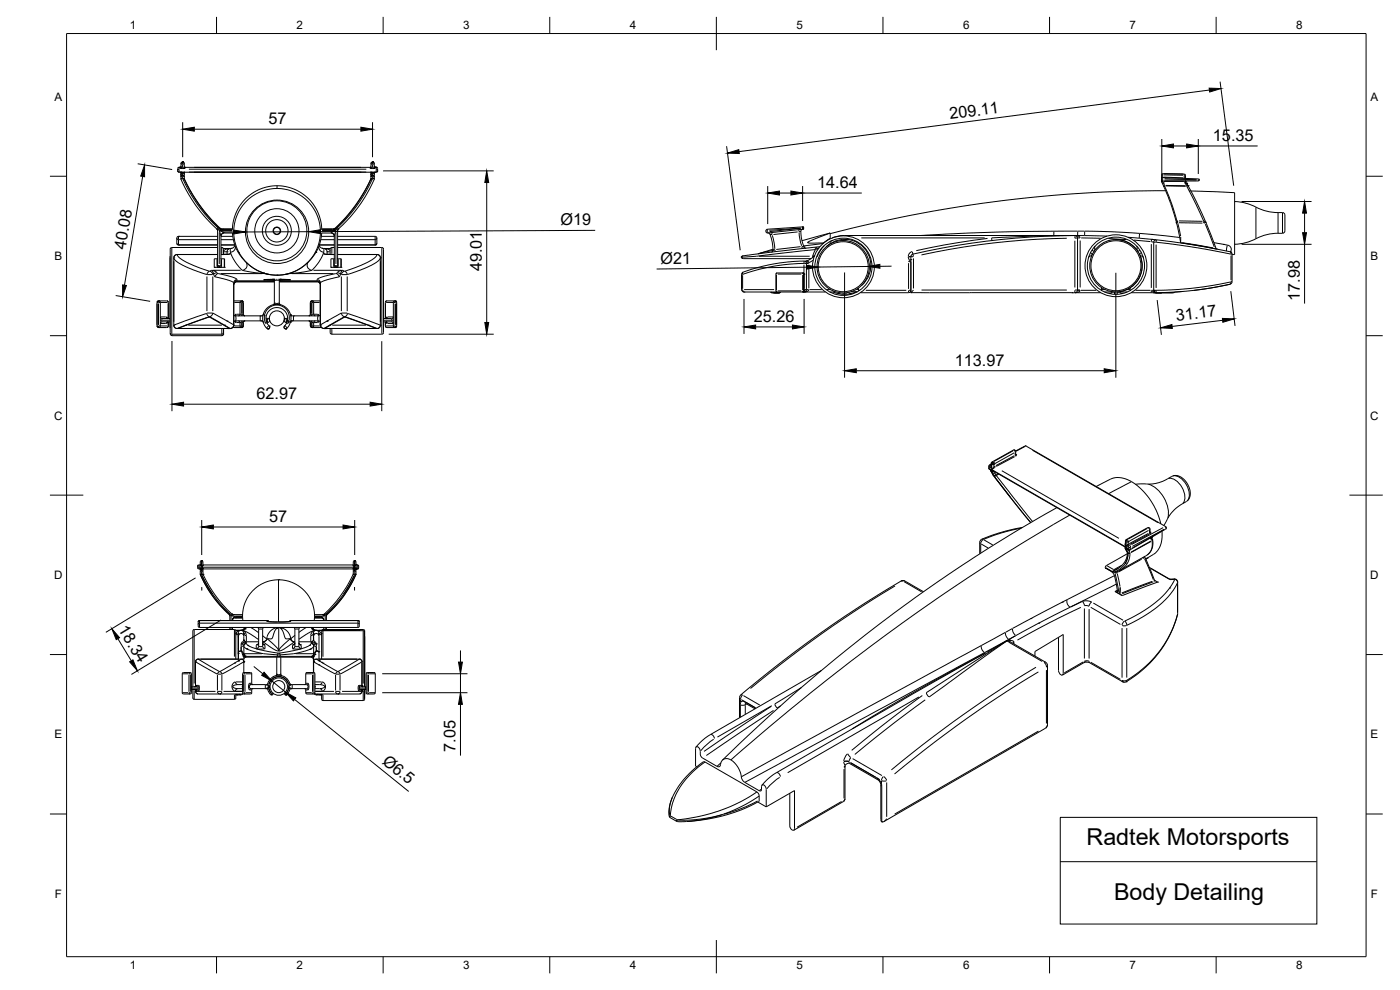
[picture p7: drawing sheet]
<svg xmlns="http://www.w3.org/2000/svg" width="420mm" height="297mm" viewBox="0 0 420 297" stroke-linecap="round" stroke-linejoin="round" font-family="sans-serif">
<defs><g id="words">
<g font-size="7">
<text x="326.1" y="253.6">Radtek Motorsports</text>
<text x="334.3" y="269.9">Body Detailing</text>
</g>
<g font-size="4.9">
<text x="285.2" y="35.7" transform="rotate(-7 285.2 35.7)">209.11</text>
<text x="80.6" y="37.3">57</text>
<text x="364" y="42.3">15.35</text>
<text x="245.2" y="56.5">14.64</text>
<text x="168.2" y="67.6">Ø19</text>
<text x="37.7" y="75" transform="rotate(-81 37.7 75)">40.08</text>
<text x="144.6" y="81.5" transform="rotate(-90 144.6 81.5)">49.01</text>
<text x="198.2" y="79.2" transform="rotate(-1 198.2 79.2)">Ø21</text>
<text x="390.1" y="90.2" transform="rotate(-90 390.1 90.2)">17.98</text>
<text x="226.2" y="96.6">25.26</text>
<text x="353.1" y="96.3" transform="rotate(-7 353.1 96.3)">31.17</text>
<text x="286.6" y="109.8">113.97</text>
<text x="77" y="119.8">62.97</text>
<text x="80.8" y="156.7">57</text>
<text x="35.4" y="188.8" transform="rotate(59 35.4 188.8)">18.34</text>
<text x="136.7" y="225.6" transform="rotate(-90 136.7 225.6)">7.05</text>
<text x="114.4" y="228.9" transform="rotate(39 114.4 228.9)">Ø6.5</text>
</g>
<g font-size="3.5">
<text x="39" y="8.8">1</text>
<text x="89" y="8.8">2</text>
<text x="139" y="8.8">3</text>
<text x="189" y="8.8">4</text>
<text x="239" y="8.8">5</text>
<text x="289" y="8.8">6</text>
<text x="339" y="8.8">7</text>
<text x="389" y="8.8">8</text>
<text x="16.3" y="30.2">A</text>
<text x="411.3" y="30.2">A</text>
<text x="16.3" y="78">B</text>
<text x="411.3" y="78">B</text>
<text x="16.2" y="125.9">C</text>
<text x="411.2" y="125.9">C</text>
<text x="16.2" y="173.7">D</text>
<text x="411.2" y="173.7">D</text>
<text x="16.3" y="221.6">E</text>
<text x="411.3" y="221.6">E</text>
<text x="16.4" y="269.4">F</text>
<text x="411.4" y="269.4">F</text>
<text x="39" y="290.8">1</text>
<text x="89" y="290.8">2</text>
<text x="139" y="290.8">3</text>
<text x="189" y="290.8">4</text>
<text x="239" y="290.8">5</text>
<text x="289" y="290.8">6</text>
<text x="339" y="290.8">7</text>
<text x="389" y="290.8">8</text>
</g>
</g></defs>
<!-- layer: Visible -->
<g fill="none" stroke="#000" stroke-width=".3">
<path d="M53.3 50.6v.7M53.3 51.2l.2 .4 .7 .1M53.5 50.3h-.1M54.1 50.2h.1M54.1 50.2h-.5M54.2 51.7h.1M54.2 51.7l.1 .1M54.3 51.8v.8M54.3 52.6v.4a3.2 3.2 0 0 0 .7 2.4 47.5 47.5 0 0 0 10.3 13.7v.2M54.3 50l-.2 .2M54.3 49v1.3M54.4 51.9l-.1 .7"/>
<path d="M54.5 52l-.2 .6M54.5 52.6h.4M54.8 48.6h.1M54.8 48.6h-.1M54.8 53.4v.2M54.8 52.6h.1M54.8 53.6h.1M54.9 53.6a50 50 0 0 0 10.9 15.3M54.9 52.6h.2M54.9 52.6l.4 .5M55.2 51.8l.1 .6M55.3 51.8v1.3"/>
<path d="M55.3 50l.2 .2h55.6l.2-.2M55.3 49.1v1.2M55.3 53.1v.6M55.3 53.5a43.3 43.3 0 0 0 11.1 15.2h3.4M55.5 51.7h55.7M55.5 51.7l-.2 .1M111.2 51.7l.1 .1M111.3 51.8v.8M111.3 52.6v1.1M111.3 49.1v1.2M111.3 53.5l-1.5 3.2-2.1 3.4a35.2 35.2 0 0 1-7.6 8.6h-3.6M111.4 51.9l-.1 .7"/>
<path d="M111.5 52.6h.4M111.8 53.6l-.3 .6a50.2 50.2 0 0 1-10.7 14.7M111.8 53.6h.1M111.8 48.6h.2M111.8 48.6h-.1M111.8 48.6h.1M111.8 53.4v.2M111.8 52.6h.1M111.9 52.6l.4 .5M111.9 52.6h.2M112.2 51.8l.1 .6M112.3 53.1v.7l-.2 .6a46.8 46.8 0 0 1-10.7 14.7l-.1 .2"/>
<path d="M112.3 51.8v1.3M112.3 50l.2 .2M112.3 49.1v1.2M112.5 51.7h.1M112.5 51.7l-.2 .1M112.5 50.2h.1M112.5 50.2h.5M113.2 50.3h.1M113.3 50.6v.7M113.3 51.2l-.2 .4-.6 .1M348.6 54v.5M348.6 54l.2 .3h10.8"/>
<path d="M348.6 54.5h.1M348.6 53.6l.4-.3 10.6 .4M348.6 54.5l.6 1.3M348.6 53.6v.4M348.7 54.4l-.1 .1M348.8 54.9h.3M348.9 53.1l-.3 .5M349.2 55.8v.1M349.2 55.8h.1M349.2 55.9l2.1 5.2 1.7 5.6M349.2 55.9h.1M349.8 57.2a395.4 395.4 0 0 0-100.6 12.9"/>
<path d="M355.4 52.2l-6.5-.1-.3 .3v1.2M355.7 54.5v.5v-.4M355.7 54.4h.1M355.7 52.6l.2 .9M355.8 54.3l-.1 .1M355.9 54.3l-.1 .1 .3 .6M356 55h.1M356.1 55l4.6 8.9 4.3 10.8M356.1 55h.1M356.9 57.3h.1M357.4 57.3l13.1 .5v18.6h-.7M359.7 53.7l.3 .3-.3 .3"/>
<path d="M51.1 74.8v23.9a1.2 1.2 0 0 0 .5 1.6h15a1.33 1.33 0 0 0 .5-1.7v1.6M51.1 76.9v21.5M53.1 73l.5 .5M53.1 76.4h12.2M53.2 76.4a1.01 1.01 0 0 0-1 1v20.2a1.01 1.01 0 0 0 .9 1M53.6 71.9l-.5-.5v1.7l.5 .4h11.7M53.6 70.9v1M53.6 70.9h.1M53.6 71.9h11.7M53.6 70.9h11.7M53.6 70.9l-.5 .5M65.3 74.3h-13.7l-.5 .5"/>
<path d="M65.3 77.5l-.1 .1h-.9v2.6M65.3 69.3v10.6M66 68.7l.7 .2M66.1 69.2h.1M66.3 74.3a.57 .57 0 0 1 .8 .5M66.3 77.5l.2 .1h.9l-.1 2.6M66.3 71.9h3.7M66.3 73.5h4.2M67 74.6h2.1M67.1 74.8v1.6M67.1 76.3h1M67.3 77.6v2.6"/>
<path d="M67.3 69.9a.94 .94 0 0 0-1 .9v9.1M67.3 79.4h.1M68.1 76.3h.1M68.2 75.6v.7M68.2 76.3h.1M68.2 75.6h.1M68.7 76.2l-2.4 .2M69.1 74.5h.1M69.2 74.5l-.5 .2M69.7 68.7a13.4 13.4 0 0 1 13.5-13 13.4 13.4 0 0 1 13.4 13M69.8 68.7l.1 .2M69.8 69.9l.2 2.1 1 2.8 1.2 2 1.6 1.8"/>
<path d="M69.9 69.9h-2.6a.98 .98 0 0 0-1 1h3.5M69.9 68.9h.1M70.5 73.6a1.35 1.35 0 0 1-1.3 1M71.5 75.8h.1M94.8 75.8h.1M95.8 73.6a1.32 1.32 0 0 0 1.4 1M95.8 73.5h4.5M96.3 71.9h4M96.4 69.9h2.9a.98 .98 0 0 1 1 1h-3.8M96.4 68.9h.1M96.5 68.7l-.1 .2M96.5 69.9l-.4 2.7-.8 2.2-1.2 2-1.6 1.8"/>
<path d="M97.2 74.5l.4 .2M97.2 74.5h.1M97.2 74.6h1.9M97.6 76.2l2.7 .2M98.1 75.6h.1M98.1 75.6v.7M98.1 76.3h.1M98.1 76.3h1M99.1 74.8v1.6M99.3 69.9a.94 .94 0 0 1 1 .9v9.1M100.3 74.3h-1l-.2 .5M100.3 77.5l-.1 .1h-.9v2.6"/>
<path d="M100.5 69.2h.1M100.6 68.7l-.7 .2M101.3 77.5l.2 .1h.9l-.1 2.6M101.3 76.4h11.9a1.01 1.01 0 0 1 1 1M101.3 69.3v10.6M101.3 74.3h13.3M101.3 71.9h11.3M101.3 70.9h11.3M102.3 77.6v2.6M102.3 79.4h.1M112.6 70.9v1M112.6 70.9l.5 .5"/>
<path d="M113.1 71.4l-.5 .5M113.1 73l-.5 .5h-11.3M113.1 73l-.5 .5M113.1 71.4v1.6M114.2 77.4v20.2a.98 .98 0 0 1-1 1M114.6 74.3l.5 .5M115.1 74.8v23.9a1.21 1.21 0 0 1-.5 1.6M222.4 77.2l.7 .4h20.3M222.6 77.2h.1M227 76.9l-4.4 .3M227.6 76.1l-.2 .1M230.4 68.8a.58 .58 0 0 0-.6 .6 .58 .58 0 0 0 .7 .5"/>
<path d="M230.4 69.6v.3M230.4 69.9l.5 .2a10.1 10.1 0 0 1 1 5.3l-.4 .3M232 74.8l-4.4 1.3M240.8 68.1l.1 .7M240.8 68.1l-10.5 .7 .1 .3M240.8 68.1l.4 .3-.3 .4M240.9 68.8h.1M240.9 68.8l-10.5 1.1M240.9 68.8l-.4 .2a8 8 0 0 0 1.1 5.4l.3 .1M241.5 78.3h.4M242 79l-.3-.6a51.4 51.4 0 0 0-18.9 3.4l-.2 .5-.1 4.6 .3 .5 .5 .2M242 79v7.9l-.2 .5-.5 .2"/>
<path d="M244.5 76.7l-1.2 1-1.4 .6M246.1 74l-23.2 2.8-.5 .4h.2M248 74a7.9 7.9 0 0 1 11.3 .4 7.9 7.9 0 0 1-.8 11.3M249.2 69.9v1.6M249.2 69.9l-6.1 2.4-.7 .5 .5 .1h4.3M249.2 69.9l-8.5 2.3M249.2 71.5v.2M249.2 72.5v.6M249.2 71.5l-2.2 1.6M273.4 77.9l-.7 .6M273.4 77.9l.1-1.4a203.9 203.9 0 0 1 49.5-5.7l.4 .6v15.6a.79 .79 0 0 1-.8 .8M273.4 77.9v.6"/>
<path d="M273.4 77.9h.1M273.4 78.4v9.4M325.5 70.7h-72.1l-1.9 .2-1.8 .5M327.5 76.8h.1M327.5 76.8l-.5 .1-.3 .4M328.7 73.8l-.2 .5 .2 .6M334.9 71.9a7.8 7.8 0 0 1 6.2 3l.2-.6-.2-.5M339.9 69.9h.1M341 71.4h.1M341.5 75.4h.1M341.9 71.5l5.1 .5M342.3 76.8h-.1a7.8 7.8 0 0 1-6.2 10.7l.1 .1"/>
<path d="M342.3 76.8l.5 .1 .3 .4M346.2 72.7v14.4l.3 .5 .5 .2M347 72l10.9 1.4 11.5 2.2 .4 .6v8.4l-.7 .7M347 72l-.5 .1-.3 .6M353 66.7l.1 .4M353 66.6l1.3 6.2M353.1 66.6h.1M354.3 72.8v.1M354.3 72.9l10.7 1.8M354.3 72.9h.1M354.4 71.1l-.1 1.8M361.8 66.7h.1"/>
<path d="M365 74.7h.1M367.2 73.3h.1M370.5 60.5a17.7 17.7 0 0 1 8 2.4 17.5 17.5 0 0 0 6.7 .9 2.37 2.37 0 0 1 .4 2.3v2.3a1.24 1.24 0 0 1-.7 1.6 16.7 16.7 0 0 0-9.5 2.3l-2.4 .7-2.5 .3M47.1 90.7v7.1l.5 .5M47.6 90.3h.1M47.6 98.3h.1M47.6 90.3l-.5 .4M47.6 90.3h2.5l.4 .4M47.7 90.3l.4 .4M48.1 90.7v7.1M48.1 97.8l-.4 .5M48.6 96.6h2.4"/>
<path d="M48.6 95.6h2.4M50.2 95.5l.2 .1M50.4 96.6h-.2M50.5 90.7v4.9M50.5 96.6v1.2M50.5 97.8l-.4 .5h-2.5M51.1 100v.2M53.1 98.6h.1M53.1 98.6h14M53.2 98.6h.1M62.8 95.1l6.3 3.5M62.9 95h.1"/>
<path d="M62.9 95l-9.8 3.6M62.9 95l6.2 3.6M63.5 81.1l1 .2 .6 .5M64.3 80.2h.1M64.3 81.3h.1M64.3 80.2h3M65.1 80.1l.6 .1M65.7 80.2h.1M66.5 80.1l-.5 .1M67.1 98.6h1.8M67.1 98.6h.1M67.3 80.2h.1"/>
<path d="M67.9 98.6h1.3M68.1 96.3h.1M69.1 98.6h.1M69.9 98.2l2.6 .1M70.1 97.4h.1M70.1 84.9v12.7a.98 .98 0 0 1-.9 1M70.1 97.5l-.4 .8-.6 .3M70.1 90.3h2.4M70.1 94.7l8.8 .1M70.1 97.2v.1M70.5 96.3h.1M70.5 94.7v.1"/>
<path d="M70.6 84.1h.1M71.5 96.3l.5 .2 .1 1.5 .4 .3M72 94.3l-.5 .5M72 90.7v3.6M72.5 90.3h.1M72.5 98.3h.1M72.5 90.3l-.5 .4M72.5 90.3l.5 .4M73 96.8v1.2l-.5 .3M73 90.7v3.6M73 94.3l.5 .5M73.5 96.3l-.5 .5"/>
<path d="M76.2 81.8h.1M78.5 96.3l.3 .1M78.8 96.4l.2 .2M78.9 96.3l-8.8 .1M79 94.4l-.5 .4M79.1 81.9h.1M79.4 94.8h.1M79.8 95.3l.2 .2M80 95.5a.71 .71 0 0 1 .9 .6 .71 .71 0 0 1-.7 .8v.1M80.1 98.5h.1M80.1 98.5l.3 .2M80.4 98.7h.1"/>
<path d="M80.4 98.7a.62 .62 0 0 0 .6-.6 .62 .62 0 0 0-.5-.6 3.3 3.3 0 0 1 .6-4.5 3.3 3.3 0 0 1 4.5 .5 3.3 3.3 0 0 1-.3 4.5l.1 .5 .3 .2M80.8 82.3h.1M80.8 95.3v.4M81.7 83.8h.3M82 83.8l.3 .5h-11.2a1.01 1.01 0 0 0-1 1M82 83.8h.1M82.2 91.4a4.3 4.3 0 0 0-2.1 7.1M82.3 84.1h.1M82.3 84.5h-11.2a1.01 1.01 0 0 0-1 1 1.01 1.01 0 0 1 1.1-1l11.1 .1M82.3 84v6.9l-.3 .5M82.6 83.8l-3.5 .2 3.2 .1M82.9 83.8h.3"/>
<path d="M83.5 83.8l3.7 .2-3.3 .1M83.8 84.5h11.5l.8 .6M83.8 84v6.9l.4 .5M83.8 84.6h11.4M83.9 84.1h.1M84 91.4a4.3 4.3 0 0 1 2.1 7.1M84.1 83.8h.5M84.1 83.8h.1M84.2 83.8l-.4 .5h11.4l.7 .3 .3 13.1M85.3 95.3v.4M85.6 82.3h-.1M85.7 98.7h.1"/>
<path d="M86.1 98.5l-.4 .2M86.1 98.5h.1M86.2 96.3h.1M86.3 95.3v.2a.76 .76 0 0 0-1 .5 .76 .76 0 0 0 .7 .9v.1M87.1 81.9v.1M87.2 94.4l.5 .4M87.3 96.3h8.2l.6 .1M87.4 96.4l-.2 .2M87.6 96.3l-.2 .1M90 81.8h.1M92.6 96.3l.5 .2v1.3M93.1 94.3l-.5 .5"/>
<path d="M93.1 90.7v3.6M93.2 97.8l.4 .5M93.6 90.3h.1M93.6 98.3h.1M93.6 90.3l-.4 .4M93.7 90.3h2.4M93.7 90.3l.4 .4M94.1 90.7v3.6M94.1 94.3l.5 .5M94.6 96.3l-.4 .2-.1 1.5-.4 .3M95.2 84.5l.5 .2 .4 .5M95.7 84.4l.4 .8"/>
<path d="M95.7 96.3h.1M95.7 94.7v.1M96.1 94.6l-8.8 .2M96.1 90.3h.1M96.1 97.2l.1 .4M96.2 84.9v12.6l.4 .8 .7 .3M96.2 97.6h.1M96.2 97.6a.98 .98 0 0 0 1 1M96.4 98.2l-2.7 .1M97.2 98.6h.1M98.1 96.4h.1M98.2 96.3h.1"/>
<path d="M98.4 98.6h-1.2M99.1 98.6a1.31 1.31 0 0 0 .5 1.7h15M99.2 98.6h.1M99.2 98.6h-1.8M99.2 98.6h14M99.3 80.2h.1M99.3 80.2h3M100.1 80.1l.6 .1M101 80.2h.1M101.5 80.1l-.5 .1M102.3 80.2h.1M102.3 81.2h.1"/>
<path d="M102.8 81.1l-1 .2-.6 .5M103.4 95l.1 .1M103.4 95l-6.2 3.6M103.4 95h.1M103.5 95.1l9.7 3.5M103.5 95.1l-6.3 3.5M113.2 98.6h.1M115.1 96.6h2.4M115.1 95.6h2.4M115.6 90.7v4.9M115.6 96.6v1.2M115.6 97.8l.5 .5"/>
<path d="M115.8 96.6h.2M116 95.5l-.2 .1M116.1 90.3h2.4M116.1 98.3h2.4M116.1 90.3l-.5 .4M118 90.7v7.1l.5 .5M118.5 90.3l-.5 .4M118.6 90.3h.1M118.6 98.3h.1M118.6 90.3l.4 .4M119 90.7v7.1l-.4 .5M223.3 87.6h.1"/>
<path d="M223.3 87.6h9.9M231.3 87.6l.4 .3M232.2 87.9l.2 .1M232.4 88h1.4M233.2 81.9h7.7M233.2 87.6h7.7M233.2 81.9l-.3 .3v5.1l.3 .3M234.2 87.6l-.4 .3h-2.2M234.2 87.6l-.4 .4M240.9 81.9h.1M240.9 87.6h.1M240.9 87.6h6.8"/>
<path d="M240.9 81.9l.4 .3M241.2 82.2v5.1M241.3 87.3l-.4 .3M241.3 87.6h.1M250.7 87.5l-1.7 .1M252.2 87.8l-.7 .3M254.7 87.7l.8 .4M255.5 87.5h1.8M257.1 87.5a8.6 8.6 0 0 1-7.1 .1M257.6 86.4v.9M258.2 87.8h14.5M273.4 87.8h18.1"/>
<path d="M273.4 87.8h.1M273.4 87.1l-.2 .5-.5 .2M274.2 87l-.8 .8M291.4 87.8h30.2M321.6 87.8h1M321.6 87.8h.5M322.7 87.8h.1M322.7 87.8h-.1M322.7 87.8h7.6M330.5 86.3v.8M330.6 86.3v.9M331.5 87.6h2.2"/>
<path d="M333.7 87.6l-.3 .4-.5 .1M333.8 87.5l-.1 .1M335.3 87.6h.1M336 87.6h2.3M336.1 87.6l.3 .4 .5 .1M339.1 87.2h.1M339.2 86.3v.9M346 87.6h.1M346.8 87.9l.2 .1M346.9 87.8h-7.4M346.9 87.8h.1M347 88h1.5"/>
<path d="M348.7 87.9l-.2 .1M355.1 87.4l-2.6 .2-.3 .3-6.1-.1M369.1 85.3l-10.8 1.8M369.1 85.3l-5.7 1.1-5.5 .8-5.8 .5-5.1 .1M51.1 100.2l.5 .5h15l.5-.5M297 139.5h.1M297 139.5l-.3 .3v.7l.6 .5M297 139.5h.2M297.4 139.3l-.4 .2M297.5 139.2h.1M297.6 139.1h.1M298.2 138.9h.1"/>
<path d="M304.8 136.4v-1.1l-.4-.3-.3 .1-6.5 3.5-.1 .4 .1 1.5-.2-.8M307.6 133.8l-2.8 1.5M307.6 133.8h.3l42.1 24.4-.2 .5-10.6 6.2-.9-.2M297.3 141h.1M297.3 141l.2 .5M297.5 141.5h.1M297.5 141.5l.1 .3M297.5 141.5l.2 .1M297.6 141.8l5.1 6.8 6.6 8.2-6.1-7.6M297.6 141.8l.9 .1M297.6 140.9l40.2 23.2M297.7 141.6h.1"/>
<path d="M298 141.5l-.3 .1M298.1 141.3l39.6 22.8M306.9 158.2a56.3 56.3 0 0 0-12.3 3.6M317.2 152.3a473.1 473.1 0 0 0-100.4 75.8M329 146l4.9-2.5 1.5-.2 1.4 .1a15.8 15.8 0 0 1 9.8 8.9l1.1 2.7 .7 2.2M340.8 145.3l.9-.1a16.4 16.4 0 0 0 7.4-.8l2.6-1.5a4 4 0 0 1 4.9 2.7l.4 .9a3.4 3.4 0 0 1-1 4l-1.3 .7a13.1 13.1 0 0 0-5.4 6.5M345.1 159.7v-1.1l-.5-.3-6.6 3.6M348.7 159.4l.1 .7a6.8 6.8 0 0 1-2.7 6.3l-1.8 1.1M59.9 169.5l-.5 .1-.1 .7 .3 .4 .4-.1M60 170.7l.1 .1M60.1 169.3l.4 .5-.6-.3M60.1 169.3l-.2 .2"/>
<path d="M60.1 168.6v.7M60.1 170.8v.5M60.1 172.5a34.7 34.7 0 0 0 8.6 11.8M60.1 170.7l.5 .2M60.5 168.2l-.4 .3M60.5 168.2l.4 .2v1M60.5 168.2h.1M60.6 170.2h45.8M60.6 170.9h.1M60.9 170.7l-.3 .2M60.9 172.1a37.5 37.5 0 0 0 8.6 12.1M60.9 171.3h-.8v1.1"/>
<path d="M60.9 170.8v.6M60.9 171.3v.9M60.9 169.3l.2 .2h44.8l.1-.2M63.8 178.3a36.2 36.2 0 0 0 5.4 6.1l.1 .2M103.1 178.3a35.3 35.3 0 0 1-5.4 6.1l-.1 .2M105.9 170.7l-45 .1M105.9 170.7l.1 .1M106 171.3h.8v1a37.3 37.3 0 0 1-8.8 12.4v.2M106 171.3v.9M106 170.8v.6M106 172.1a38 38 0 0 1-8.6 12.1M106.1 170.7l.2 .2"/>
<path d="M106.3 170.9h.1M106.3 170.9h.3M106.4 168.2l-.3 .2-.1 1M106.4 168.2l.4 .3M106.4 168.2h.1M106.6 170.9h.1M106.8 170.7l-.2 .2M106.8 169.3l-.3 .5 .5-.3M106.8 169.3l.2 .2M106.8 168.6v.7M106.8 170.8v.5M106.9 170.7l-.1 .1"/>
<path d="M107 169.5l.6 .1 .1 .7-.2 .3-.5 .1M270.5 174.3l.5 .1M270.5 174.3h.1M270.5 174.3a336.4 336.4 0 0 0-48.4 34.4l-.1 .6-.1 6.1M270.5 174.3h1l5.7 3.3M294.6 161.8l-.4 .4-.2 .5v3.5M294.6 161.8h.1M294.7 161.8l.4 .1M331.7 170.4l.3 .1M331.7 170.4h.1M331.7 170.4l1.9 1.1M333.6 171.5l-.1-.1 1 1.4"/>
<path d="M333.6 171.5h.1M333.6 171.5l.1 .1M334.2 170.9l.5 .1M334.5 172.7l.9 5.1-.6-.3M334.8 177.5l-.1 .1M335.3 177.2l-.7 .3 2.2 1.2M335.3 177.2l-.5 .3M335.4 177.9l.6 .1 .2-1.8v2l.7 .5M336.9 178.7h.1M337.7 164.1h.1M337.7 164.1v.2M337.7 169.1a8.4 8.4 0 0 1-3.1 2.6"/>
<path d="M337.7 164.3h.1M337.7 164.3l.1 .4M337.8 164.7l.3 .5h.7M337.8 164.7h.1M337.8 164.8l.2 .1M337.8 164.1h.1M337.8 164.1h-.1M338 165.1l.4 .8M338 161.9h.3M338 161.9h.1M338 161.9l-.2 .3-.1 1.2M338 164.9h.1"/>
<path d="M338.3 166.1l-6.3 3.6-.3 .7M338.3 164.8l-.3 .1M338.3 165.8a5.8 5.8 0 0 1-3.1 5M338.4 165.9l.1 .2M338.4 165.9h.1M338.6 163.3l-.7 .5 .8-.3M343.5 167l2.9 6.9M343.9 166.8l-8.7 4.7M344.3 167.4l-.4 .5M345 170.3l6.1 3.6M345.3 161.4v.2zM345.5 161.3h.1"/>
<path d="M345.5 161.2l.1 .1M345.6 161.3l-.1 .5M345.6 161.3h.1M345.6 161.3l.2 .4M345.9 161.8h.1M345.9 161.8l-.1 .4M345.9 161.8a4.5 4.5 0 0 1-1.6 4.7M346.4 173.9l.3 .5M346.4 173.9h.1M346.4 173.9l-.1 .3M346.6 174.2l.8 .5M347.4 174.7h.1"/>
<path d="M347.4 174.7l-10.5 4M350.8 173.7h1.6M351 176.4h.1M351 178.5h.1M352.4 173.7l.7 .3 .3 .7M352.4 173.7h.1M352.4 173.7l.2 .1M353.4 174.7v9.4a32.4 32.4 0 0 1-15.9 20.6l-.5-.1M58.7 198.6v7.3M59.5 187.4v.7l.4 .2h47.5l.4-.2v-.7M59.5 187.4l.4-.4h47.5l.4 .4M59.5 186.6v.8"/>
<path d="M59.9 186.2l-.4 .4M68.7 184.3l.3 .6M69 184.8v1.4M69 188.3v.6M69.5 184.2l.6 .2M69.5 184.2h.1M69.6 184.3l.5 .1M69.8 188.3v.6M70.1 184.4h2.7M70.6 184.9l-.7 .7-.1 .6a.8 .8 0 0 1 .8-.8h2.2M70.7 189.1h1.9M70.8 197.8v-7.4a1.21 1.21 0 0 0-.4-1.5h-12.1a1.16 1.16 0 0 0-.4 1.4v15.8"/>
<path d="M70.8 190.4h.7v7.4M70.8 190.1h.1M71.5 189.9a.81 .81 0 0 1 .8-.8 .81 .81 0 0 1 .8 .8M71.5 191.2v-.1a.84 .84 0 0 1 .8-1 .84 .84 0 0 1 .9 .9v.9M71.5 189.9v1.3M71.5 196.1h.1M71.5 198.3h.1M71.5 190.1h.1M71.5 191.2l.1 5.2M71.6 198.3h.1M71.6 191v6.8M72 189.2h-.1"/>
<path d="M72.3 189.1h.1M72.4 193.2h.1M72.6 197.8l.4 .2 .2 .6M72.6 197.8l.2 .1zM72.6 197.8h-13.1a.78 .78 0 0 0-.8 .8M72.8 196.4h.1M72.9 186.2a10.8 10.8 0 0 1 10.7-12.2 10.8 10.8 0 0 1 10.7 12.2M73.1 189.9v.7M73.1 198.6h.1M73.1 192.2h.1M73.1 190.1h.1M73.1 197h.1"/>
<path d="M73.2 198.6h.1M73.2 197.1v1.5M73.2 191.8a.8 .8 0 0 0 .8 .8h3.6M73.2 197.7h.1M73.2 198.6v3.2M73.2 197.3l20.6-.1 .3 .2M73.2 197.2l.2-.3h20.5l.2 .3M73.2 196.4h.1M73.4 188.3a1.04 1.04 0 0 1-1 .8M73.5 188.4h.1M73.5 188.7h.1M73.5 196.9h.1"/>
<path d="M73.9 194.6h.1M73.9 197.2l-.7 .5M74.4 193.6h.1M77.3 188.3l.3 .5v5.1M77.6 192.8l-.4 .7M78.8 192.8l.4 .7M79.1 188.3l-.3 .5v5.1M79.1 196.1l4 .4M79.9 192.1h.1M80 186.2l.3 .1M80.2 186.4l2.1 .2 4.8-.2M80.4 186.5l-.3-.3h-20.3l-.3 .4"/>
<path d="M81.1 189.4a3.6 3.6 0 0 1 2.6-1.1 3.6 3.6 0 0 0-1.9 3l-.3 .4h-.6a.83 .83 0 0 0-1.1 .6l-.9 .3 1-.5 .4-1.6zM81.9 196.4h.1M83 188.6h.1M83.1 197.2v5.1M83.1 196.5h.1M83.1 196.5h1.1M83.7 188.3a4 4 0 0 1 3.7 3.7l.4 .4 .6 .2M83.7 188.3l.4 .1 .6 .7 .9 2.4 .9 .2a.75 .75 0 0 1 1 .6l.9 .3M84.2 196.5h.1M84.3 197.2v5.1M84.3 188.6h.1M85.4 196.4h.1"/>
<path d="M86.9 186.5l.3-.3h20.3l.3 .4M87.2 191.8h.1M87.3 186.2l-.4 .3M88.2 196.1l-4 .4M88.2 188.3l.3 .5v5.1M88.4 192.6h.1M88.5 192.8l-.4 .7M89.7 192.8l.4 .7M90 188.3l-.3 .5v5.1M92.9 193.7h.1M93.3 194.7h.1M93.3 197.2l.5 .2 .3 .5"/>
<path d="M93.6 188.7h.1M93.7 188.4h.1M93.8 188.3a1.04 1.04 0 0 0 1 .8M93.8 196.9h.1M93.9 196.9h.1M94 190.1h.1M94 197l.1 4.8M94.1 191.2v-.1a.84 .84 0 0 1 .7-1 .84 .84 0 0 1 .9 .9v6.8M94.1 189.9v1.3M94.1 189.9a.81 .81 0 0 1 .8-.8 .81 .81 0 0 1 .8 .8M94.1 191.2v.9l-.5 .4-3.9 .1M94.1 196.4h.1"/>
<path d="M94.1 198.6v3.2h-2M94.1 198.6h.1M94.1 197.1v1.5M94.1 191v.9M94.4 184.4h2.4M94.5 196.4h.1M94.5 197.9l.2-.1zM94.6 189.1l13.5 .1M94.7 197.8l-.4 .2-.2 .6M94.9 189.1h.1M94.9 197.8l12.9-.1a.81 .81 0 0 1 .8 .9M95 197.8h-.3"/>
<path d="M95.2 189.2h.1M95.7 189.9v.7M95.7 195.6h.1M95.7 198.2h.1M95.7 199.5h.1M95.7 190.4h.8M95.7 190.1h.1M95.7 198.3h.1M96.4 184.9l.6 .7 .2 .6a.8 .8 0 0 0-.8-.8h-2M96.4 190.1h.1M96.5 189.6l.4-.4h12.1l.4 .4M96.5 198.7h.1"/>
<path d="M96.5 189.6v8.2M96.6 189.1l.3-.2h12.1a1.3 1.3 0 0 1 .4 1.6l.1 .7M97.2 188.3v.6M97.3 184.3l-.5 .1M97.4 184.2h.1M97.4 184.2l-.6 .2M98 188.3v.6M98 184.8v1.4M107.4 186.2l.4 .4M107.8 186.6v.8M108.6 198.6v7.3M109.4 189.6v16.5"/>
<path d="M109.5 191.2v14.9M303.7 192.8l10.3 6 .3 .4-.1 18.9-48.9 28.4M309.4 185.6h.1M310.7 187.5h.1M311.7 187h.1M317.7 191.2v10l.2 .7a.71 .71 0 0 0 1.1 .4l.1-11.9-8.5 5.1v1.4M318.8 180.7h.1M54.7 202.2v5.6a1.07 1.07 0 0 0 1.4 .4h1.1l.2-.3M55.1 201.8h1.9M55.1 201.8l-.4 .4M57.1 201.8l.3 .3M57.4 206.9h1.8"/>
<path d="M57.4 206.1h1.8M57.4 202.2v5.6M57.9 206.9v1.5a1.1 1.1 0 0 0 .4 1.4h12.1a1.25 1.25 0 0 0 .4-1.6M58.3 206.9l.4 .3M58.7 207.1a1.43 1.43 0 0 0 2 1.1h5.2M58.7 205.9h.1M58.7 207.1h.1M58.7 205.7l-.4 .4M65.9 208.2h.1M71 208.5h1.2M71.4 208.5h-.6h1.4M71.4 206.6h1.4"/>
<path d="M71.4 205.4h1.4M71.8 208.2l.5 .3M72.2 208.5h.1M72.8 202.2v5.6M72.9 208.1l-.5 .1h-6.5M73 208.1l-.7 .4M73.2 201.8h2M73.2 201.8l-.4 .3M75.2 201.8l.4 .4M75.3 206.6h4.3M75.3 205.4h4.3M75.5 202.2v2.8l.5 .4"/>
<path d="M76 206.6l-.4 .2v1a1.11 1.11 0 0 1-1.5 .4h-.9l-.4-.3M79.6 205.4v1.2M79.6 206.6h.4M79.6 205.4h.4M80 206.6h.1M80.3 206.3h.1M80.3 205.7h.1M80.4 206.9a1.77 1.77 0 0 0 1.3 1.6l.2-.4-.1-.2M81.5 208.6h.1M83.1 202.3l-.3 .4M84.3 202.3l.3 .4M85.8 208.6h.1"/>
<path d="M87 206.9a1.79 1.79 0 0 1-1.4 1.6l-.2-.4 .1-.2M87.1 205.7h.1M87.1 206.3h.1M87.3 206.6h.1M87.3 206.6h.4M87.3 205.4h.4M87.3 205.4h-.1a3.6 3.6 0 0 0-3.5-2.8 3.6 3.6 0 0 0-3.6 2.8h-.1M87.7 206.6h4.3M87.7 205.4h4.3M87.7 205.4v1.2M91.4 206.6l.3 .2 .1 1a1.07 1.07 0 0 0 1.4 .4h1.1l.2-.3M91.8 202.2v2.8l-.4 .4"/>
<path d="M92.1 201.8l-.3 .4M94.1 201.8l.4 .3M94.3 208.2l.6 .3M94.5 208.1l.4 .1h6.5M94.5 206.6h1.4M94.5 205.4h1.4M94.5 202.2v5.6M94.9 208.5h.1M95 208.5h.1M95 208.5h1.5M95 208.5h1.2M95.5 208.2l-.6 .3"/>
<path d="M95.8 208.5h.7M96.5 208.5h.1M96.5 208.2v.5a1.15 1.15 0 0 0 .4 1.5h12.1l.4-.4M101.4 208.2h.1M108.1 206.9h1.8M108.1 206.1h1.8M108.6 205.7l.4 .4M108.6 207.1a1.12 1.12 0 0 1-.4 1 1.12 1.12 0 0 1-1.2 .1h-5.6M108.6 207.1h.1M108.6 205.9h.1M109 206.9l-.4 .3M109.4 206.9v2.9"/>
<path d="M109.4 208.4v1.2M109.5 206.9v1.3M109.5 208.1l-.1 .3M109.9 202.2v5.6M110.3 201.8h1.9M110.3 201.8l-.4 .3M112.2 201.8l.4 .4M112.6 202.2v5.6a1.08 1.08 0 0 1-1.4 .4h-.9l-.4-.3M222.2 210.8v4.4M223.7 211l2.9 1.7M246.5 201.2l-33.3 19.2a16.1 16.1 0 0 0-4.3 3.8M271.4 209.7l-38.4 22.1a16.1 16.1 0 0 0-4.3 3.8"/>
<path d="M318.9 202.5l6.3-3.6 1.2-.2 .5 .1 10.1 5.8M336.8 204.1l.2 .5M337 204.6h.1M209.1 230.1l-.4-.2v-5.3a.58 .58 0 0 1 .6-.6 .58 .58 0 0 1 .6 .6l.3 2 .4 .6 4.6 2.7a.75 .75 0 0 0 .9 0 .75 .75 0 0 0 .2-.9 2.05 2.05 0 0 1 1.6-1.4 2.05 2.05 0 0 1 2 .8l1.7 1.9 .8 2.1a2.77 2.77 0 0 0 1.1 2.3l4.3 2.5a.43 .43 0 0 0 .5 .1 .43 .43 0 0 0 .2-.5v-.7a.59 .59 0 0 1 .6-.7 .59 .59 0 0 1 .6 .6l.3 .7v5.4M237 238v9.8a.92 .92 0 0 0 .3 1 .92 .92 0 0 0 1.1 .1v-11.7l-8.4 4.9M253.3 230.2l.7-.9 1-.2 8.5 4.9 .6 .6 .3 .9M253.6 229.7v10l-.3 .6-15 8.8M264.4 235.6v10.3l.2 .7M264.5 235.2l.1 11.4M201 245.2a11.7 11.7 0 0 1 2.6-9.3l.3-.3a25.3 25.3 0 0 1 7.5-7.1l15.7 9.1 .7 .8v1.9a46.8 46.8 0 0 1-21.6 6.2M201 245.2l2.1 1.3h2.9M227.4 240.6l2.6 1.5"/>
<path d="M264.6 246.6h.1M266.1 245.6a1.43 1.43 0 0 1-1.5 1"/>
<circle cx="83.1" cy="69.3" r="9"/>
<circle cx="83.1" cy="69.3" r="4.4"/>
<circle cx="83.1" cy="69.3" r="1.01"/>
<circle cx="83.1" cy="69.5" r="9.5"/>
<circle cx="83.2" cy="69.6" r="13"/>
<circle cx="334.9" cy="79.7" r="9.3"/>
<circle cx="334.9" cy="79.7" r="7.9"/>
<circle cx="334.9" cy="79.7" r="8.6"/>
<circle cx="83.1" cy="95.5" r="2.25"/>
<circle cx="253.1" cy="80" r="7.9"/>
<circle cx="253.1" cy="80" r="9.3"/>
<circle cx="253.1" cy="80" r="8.6"/>
<circle cx="83.7" cy="206" r="2.61"/>
<circle cx="83.7" cy="206" r="1.81"/>
</g>
<!-- layer: Visible Narrow -->
<g fill="none" stroke="#000" stroke-width=".3">
<path d="M53.3 51.2l.4-.4v.8M53.3 51.2l.4 .4M53.7 50.2v.5M53.7 51.6v.1M53.8 50.2l-.5 .4M53.8 50.2h.1M53.8 50.2h.3M53.8 51.7h.3M54.1 50.5l.7-.1v.2M54.1 50.5l.7 .1M54.1 50.2h.1M54.1 50.2v.3"/>
<path d="M54.2 51.7h.1M54.2 51.7h.3M54.2 51.6l.2 .2M54.3 50.1h.1M54.3 50.1l-.2 .1M54.3 50l-.2 .2M54.3 52.6h.2M54.3 51.9h.1M54.3 53.8v.1M54.4 49l.4-.2v.4h-.5zM54.5 51.7v.1M54.5 51.8h.1"/>
<path d="M54.5 51.8v.1M54.5 51.7h.1M54.5 51.8l-.1 .1M54.5 51.6l.1 .2M54.5 51.8l.1 .1M54.5 51.7h.3v.2h-.2M54.5 51.9h-.1M54.5 51.9h.1M54.8 52.6l-.5 .5 .4-.3 .6 .3M54.8 48.6l.5 .5M54.8 48.6l-.5 .5M54.8 48.6h.1"/>
<path d="M54.8 53.4l-.4 .1-.1 .3M54.8 53.4l-.5 .4M54.8 48.6v.1M54.8 49.3v1M54.8 51.9v1.5M54.8 51.9h.3M54.8 51.7h.3M54.8 50.4l.7 .1M54.8 48.7l.5 .5h-.5M55.1 51.9h.1M55.1 51.9l.2 .5M55.1 52.6h.2"/>
<path d="M55.1 51.7v.1M55.1 51.8v.1M55.1 51.8h.1M55.1 51.7h.1M55.1 51.6v.2M55.2 51.7h.3M55.3 53.7l-.5-.1 .5 .2M55.3 53.7h.1M55.3 50l.2 .2M55.3 53.7l.1 .1M55.3 53.8l.1 .1M55.3 53.8l1.3 2.5a47.8 47.8 0 0 0 9.4 12.4"/>
<path d="M55.3 53.7l.1 .2M55.4 53.7v.2M55.5 51.6l-.3 .2M55.5 51.7h.1M55.5 50.5l-.7 .1M55.5 50.2h.1M55.5 50.2v.3M56.7 50.8h53.2M56.7 51.6h53.2M58.3 51.7h50.1M58.3 50.2h50.1M83.1 55.7v.8"/>
<path d="M111.1 50.5l.7 .1M111.1 50.2h.1M111.1 50.2v.3M111.2 51.7h.3M111.2 51.7h.1M111.2 51.6l.3 .2M111.3 53.9h.1M111.3 53.7v.2M111.3 53.8l-1.8 3.5a47.4 47.4 0 0 1-8.9 11.4M111.3 50l-.1 .2M111.3 53.7l.5-.1-.5 .2M111.3 53.7h.1"/>
<path d="M111.3 52.6h.2M111.3 51.9h.1M111.3 53.7v.1M111.4 49l.4-.2v.4h-.5zM111.4 51.9l.1 .1M111.5 52l-.2 .6M111.5 51.8v.1M111.5 51.8h.1M111.5 51.7v.1M111.5 51.7h.1M111.5 51.8l-.1 .1M111.5 51.6l.1 .2"/>
<path d="M111.5 51.8l.1 .1M111.5 51.7h.3M111.5 51.9v.1M111.6 51.9h-.1M111.6 51.9h.2M111.8 50.4l-.7 .1M111.8 52.6l-.5 .5 .4-.3 .6 .3M111.8 48.6l.5 .5M111.8 53.4l.4 .1 .1 .3M111.8 53.4l.5 .4M111.8 48.6l-.4 .2-.1 .3M111.8 50.4l.7 .1"/>
<path d="M111.8 48.6h.1M111.8 50.4v.2M111.8 48.6v.1M111.8 49.3v1M111.8 51.9v1.5M111.9 48.7l.4 .5h-.4M112.1 52.6h.2M112.1 51.9h.1M112.1 51.9l.2 .5M112.1 51.7l-.3-.1v.3h.3M112.2 51.8l-.1 .1M112.2 51.7v.1"/>
<path d="M112.2 51.8h.1M112.2 51.7h.1M112.2 51.6l-.1 .2M112.2 51.7h.3M112.3 53.8v.1M112.3 50l.2 .2M112.4 50.1l.1 .1M112.4 50.1h.1M112.5 51.6l-.3 .2M112.5 51.7h.3M112.5 50.5l-.7 .1M112.5 50.2h.1"/>
<path d="M112.5 50.2v.3M112.5 50.2h.3M112.8 50.2h.1M112.8 50.2l.5 .4M112.9 50.2v.5M112.9 51.6v.1M113.3 51.2l-.4 .4M113.3 51.2l-.4-.4v.8M348.6 54.4v.1M348.6 53.6h.3M348.6 52.5h.3M348.7 54.2v.1"/>
<path d="M348.7 54.3h.1M348.7 54.3l-.1 .1M348.7 54.3v.1M348.7 54.4h.1M348.7 54.4h.2M348.9 54.4h.1M348.9 53.1h.1M348.9 54h-.3l.1 .3M348.9 52.5v.6M348.9 54.5l.2 .4M349 53.3l-.1 1M349 52.1l-.1 .4"/>
<path d="M349.1 54.9h.1M349.2 54.9l.3 .7M349.2 52.5l5.9 .1M349.2 53.1l5.8 .3M349.2 54.4h6.1M349.3 52.1l5.8 .1M349.5 55.6l-.3 .2h.3M349.5 55.8a65.5 65.5 0 0 1 3.7 10.5M349.5 53.6l9.6 .4h-9.6M349.5 55.6v.2M349.8 55.6l6 .1M349.8 55.8l6 .1"/>
<path d="M355.4 53.4h.3M355.4 53.4v.1M355.4 52.6v.7M355.4 52.6h.3v.7M355.6 54.5l.1 .5M355.6 54.4h.1M355.6 54.3v.1M355.6 54.4v.1M355.6 54.5h.1M355.7 55h.3M355.7 55l.2 .3M355.7 54.4v.1"/>
<path d="M355.7 54.4h.1M355.7 52.6l-.3-.4v.4M355.7 54.5h.1M355.8 54.3v.1M355.9 55.3l.3 .4M356.1 55l-.2 .3M356.2 55.8v.1M356.2 55.7l.3-.1-.3 .3M356.2 55.9l5.2 10.5M356.2 55.7v.2M356.3 55.1l-.4 .2M356.6 55.7h.1"/>
<path d="M359.6 53.7v.3M359.6 54v.3M51.6 74.4v25.7M52.2 77.4a7 7 0 0 0 4.1 2.8l5.8 2.2M52.2 77.4h.1M52.2 78.4v18.1M53.1 76.4a1 1 0 0 0-.9 .9M53.1 76.4a8.5 8.5 0 0 0 4.9 3.2l3.8 1.4a1.39 1.39 0 0 0 1.8 .2l.5 1M53.1 76.4h.1M53.6 73.5h.1M53.6 72v1.4M53.8 76.4h10.9"/>
<path d="M65 68.6h.1M65 68.6l.3 .6 .4-.5M65.1 77.8v2.2M65.3 79.9l-.2 .2M65.4 79.8h.1M65.5 68.5l-.5 .1M65.8 79.7l-.5 .2M65.8 79.7l-.1 .5M65.8 79.7l.2 .5M65.8 69.7v9.5M65.8 69.2v-.3l.3 .3M65.9 79.7l.4 .2"/>
<path d="M66 69.2h3.7M66 68.5v.1M66 68.7h.1M66 68.4h.1M66 68.7l.1 .5M66.1 68.5l.6 .2M66.1 68.7l.6 .2M66.3 79.9l.2 .2M66.4 76.4h.7M66.5 77.8v2.2M66.6 74.3v1.9M66.7 68.7h.1"/>
<path d="M66.7 68.9l-.6 .3M66.7 68.9h.1M66.7 68.7v.2M66.8 68.9h2.9M66.8 68.7h2.8M67.1 76.4h.1M67.3 69.9l-1.5-.7 .5 1.6M68.1 74.7l-.8 .3-.2 .4M68.3 74.6l.3 .1-.4 .9h-1M68.6 76.3h.1M68.7 74.6h-.4M69.1 74.6h-.8"/>
<path d="M69.1 76.1l-.4 .1M69.2 74.6l.2 1.8 1.4 2.5a4.7 4.7 0 0 0 2.5 2.3l6.1 .9M69.2 75.7l-.1 .5-2 .2M69.2 74.6h.1M69.8 74.4l-.6 .2M70.7 74.1a1.49 1.49 0 0 1-1.4 1.6M73.8 78.6l1.4 1.3 2 1.2 3.6 1.2M73.9 78.7a1.51 1.51 0 0 1-1 2.4M92.5 78.7a1.51 1.51 0 0 0 1 2.4M92.5 78.6l-1.4 1.3-2 1.2-3.5 1.2M95.7 74.1a1.49 1.49 0 0 0 1.3 1.6M96.6 74.4l.5 .2"/>
<path d="M96.6 68.9h3.2M96.6 69.2h4M96.7 68.7h3.1M97.1 74.6h.1M97.2 74.6l-.3 1.8-1.4 2.5a4.7 4.7 0 0 1-2.5 2.3l-6.1 .9M97.2 76.1l2 .3M97.2 74.6h.1M97.2 75.7v.4M97.2 76.1l.4 .1M97.2 74.6h.8M97.7 76.3h.1M97.7 74.7h.5"/>
<path d="M98 74.6l-.4 .1 .4 .3 .1 .6h.9M98 74.6l.2 .1M98.2 74.7l.9 .5M99.2 76.4h.1M99.2 76.4h1.1M99.3 69.9l1.5-.7-.5 1.6M99.6 74.3v1.9M99.9 68.7h.1M99.9 68.9h.1M99.9 68.7v.2M99.9 68.9l.6 .3M100.1 77.8v2.2"/>
<path d="M100.3 79.9l-.2 .2M100.4 79.8h.1M100.5 69.2l.3-.3v.3M100.6 68.7l-.6 .2M100.6 68.5l-.6 .2M100.6 68.7l-.1 .5M100.6 68.7h.1M100.6 68.5v.1M100.6 68.4h.1M100.8 79.7l-.5 .2M100.8 79.7l-.1 .5M100.8 79.7l.2 .5"/>
<path d="M100.8 69.7v9.5M100.9 79.7l.4 .2M101.1 68.5l.6 .1M101.3 79.9l.2 .2M101.5 77.8v2.2M101.6 68.6l-.3 .7-.3-.6M101.9 76.4h10.7M112.6 73.5h.1M112.6 72v1.4M113.2 76.4a8.5 8.5 0 0 1-4.9 3.2l-4.9 1.8-.6-.3M113.2 76.4h.1M113.2 76.4a1 1 0 0 1 1 .9"/>
<path d="M114.2 77.4a7 7 0 0 1-4.2 2.8l-5.8 2.2M114.2 77.4h.1M114.2 78.4v18.1M114.6 74.4v25.7M222.6 77.2l.4 .4M222.9 76.8l-.3 .3M227.8 76.9h15.2M230.4 69.1l-.2 .3 .2 .2M231.1 70.3h.1M231.6 69.8l.1 .6-.6-.1M231.8 70.6l.7 4.1M232 75.1l-4.4 1"/>
<path d="M232 75h.1M232.5 74.9l-.5 .1M232.6 74.9v.6M239.4 69.6l-7.3 .8M239.7 68.9l.1 .6M239.8 69.8l.2 1.7 .6 2.2M240.3 74l-7.3 .9M240.3 68.5l-9.4 1M240.3 68.5l-9.4 .6M240.3 69.4l-.5 .1M240.8 68.2h.1M240.8 68.1h.1"/>
<path d="M240.9 68.7h.1M241.3 79l-4.3 .3-4.3 .5-4.6 .9-5.2 1.6M241.3 74.1l-.6-.1v.6M241.3 74.1h.1M241.3 79.4v7.1M241.3 78.3v.7M241.3 79h1.4M241.9 78.3l.6 .2 .2 .2-.7 .2M241.9 78.3h.1M242.7 78.8v.2M242.7 79.4v7.1M243.9 77.2l-.1 .1"/>
<path d="M243.9 76.9v.2M243.9 77.2h.1M244 78.1l-1.2 .7M244.4 76.7l-.5 .2M244.4 76.7l-.5 .5M244.4 76.7h.1M244.5 76.7h-.1M244.7 74.2v.6M244.7 74.9l-.8 2M244.7 74.9l-17.7 2M245.1 74.7l.3 .2M245.2 74.1l-.1 .6"/>
<path d="M245.3 76.4l.2 .1-.4 .6M245.8 74.3l-1.1 .6M247 73.1l-5.8 .7M247.3 73.7l-1.7 2.6M249.9 72.1l-.7 .3M253.4 70.7v.1M258.5 71.4h37M272.6 77l.4 1.1M272.6 77h1.5M272.6 77h.8M272.7 79v7.7M272.7 78.5h.7"/>
<path d="M273.7 75.5l-.9 .7-.2 .7M273.8 75.5l.3 1.4M274.2 77.5v9M296.4 71.5l-12.9 2-8.5 1.7M297.6 71.4l.1 .8M316.3 69.5l-.1 1.2M320.1 71.5a217.9 217.9 0 0 0-43.6 5M322.6 72.2v14.1M322.7 70.7l-12.6 .2-12.5 .5M322.7 70.7h.6M322.7 70.7h-.1a.48 .48 0 0 0 .1 .7 .48 .48 0 0 0 .7 0h.7M322.7 70.7h.1"/>
<path d="M323.3 70.7l-.3 .1h.4M323.3 70.7h.1M323.4 70.7h-.1M323.4 70.7l.8 .7M323.4 70.7h.1M323.4 69.3a708.8 708.8 0 0 0-47.1 1.4M323.4 69.4v1.3M323.5 69.3h1.9M324.2 72.2v14M324.5 71.4l5.8 .1M325.5 69.3a236.3 236.3 0 0 1 28.6 2M325.5 69.4v1.3l6.7 .2"/>
<path d="M327.3 75.8a.47 .47 0 0 1 .4 .4 .47 .47 0 0 1-.2 .5v.1M327.7 75.1l.6 .3M328.6 74.8l-.3 .7M332.6 71.6l5.5 .3M338.5 71.2l3.4 .3M340.3 72l4.9 .5M341.1 74.8l.4 .7M342 70.1l-.1 1.3M342.1 75.1l-.6 .3M342.5 75.8l-.6 .3 .4 .7M345.5 72.5l11.8 1.5 12.1 2.2M345.5 73.2v13.2"/>
<path d="M345.6 71.8l-.1 .7M345.6 70.3h.1M345.6 71.8h.1M347 73.4v13M347 72v.6M353 66.5l.3 .3M353.2 66.3l-.2 .1M353.2 66.3l.1 .5M353.4 66.3l-.1 .5M353.4 66.3h-.2M353.5 67l.8 3.9M353.8 66.8l7.1 .1"/>
<path d="M353.8 66.3l7.1 .1M354.3 72.8h.1M354.8 72.8l9.2 1.6M361.3 66.4l.1 .5 .3-.1 .1-.4M361.4 66.4l.2 .5M361.7 66.3l-.3 .1M361.7 67.3l2.7 6.8M364.3 72.8l4.1 .7a1.26 1.26 0 0 1 .8 2.1M364.6 74.5l.2 .2M364.9 74.3l-.3 .1M368.3 73.6l-.1 1.7M369.2 75.6l.3 .6"/>
<path d="M369.2 75.6h.1M369.4 76.7v7.4M369.5 76.2h.3M376.9 62.2v9.4M383.6 63.8v6.2M384.9 63.8v6.2M47.1 97.8h.1M47.1 90.7h.1M47.1 97.8h.4M47.1 90.7h.4M47.1 91.1v6.4M47.1 97.8l.5 .5"/>
<path d="M47.5 91.1v6.4M47.5 97.8h.1M47.5 90.7h.1M47.5 97.8l.1 .5zM47.6 91.1v6.4M47.6 90.3l-.5 .4M47.6 97.8h.5M47.6 90.7h.5M47.6 90.3l-.1 .4M48.1 96.1h.5M48.1 97.1h1.7M48.1 95.1h1.7"/>
<path d="M48.1 97.8h2.2M48.1 90.7h2.2M48.1 95.1l.5 .5v1l-.5 .4M48.7 96.1h2.2M49.9 95.1l.4 .5M49.9 95.1l.5 .5M50.1 90.3l.4 .4M50.3 95.6h.1M50.3 96.6l-.4 .5M50.3 96.6h.1M50.4 96.6l-.5 .4M50.5 97.8h.1"/>
<path d="M50.5 90.7h.1M50.5 91v4.3M50.5 96.6v1.1M50.5 97.8l-.4 .5M52.2 97.6h.1M52.2 97.6a.97 .97 0 0 0 .9 1M53.1 98.6h.1M53.8 98.6h14.4M55.7 97.6h.1M56.5 97.6h10.1M62 94.1l-9.8 3.5M62.1 94.1l.2 .6 .5 .3"/>
<path d="M62.1 93.9l-.1 .2M62.1 83v10.4M62.2 82.4h1.6M62.9 81.4l-.5 .3-.3 .6M63 81.4l.6 .3 .3 .6M63.8 93.9h-1.6M63.9 93.9a1.24 1.24 0 0 1-1 1.1l-9.8 3.6M63.9 93.9l6.2 3.6M63.9 83v10.4M63.9 81.1h8.3M64.1 82.2l.2 .6a1.03 1.03 0 0 0 1.2 .5l3.7 1 .9 .6M64.1 82.2l-.2 .2"/>
<path d="M65 81.8l-.8 .4M65.1 81.8l.4 .3 4.4 1.1 1.2 .7M65.5 82.1l-.6 .3-.3 .6M66.3 82.1h12.4M66.6 98.7v1.6M67.4 97.6h.1M69 98.6h.1M69.1 98.6h.1M69.2 98.6h.1M69.9 98.2l.2 .1M70.1 97.6h.1M70.3 97.8h2.2"/>
<path d="M70.3 90.7h2.7M70.4 94.7l.5-.4-.4 .5M70.4 96.3l.5 .5M70.5 96.3l.4 .4M70.6 94.8l.2 .6-.2 .9M71 94.3h1.5M71 96.8h1.5M71.1 83.9a1.01 1.01 0 0 0-1 .9M71.1 83.9v.4M71.1 84.5v.1M72.5 90.3l.1 .4M72.6 97.8l-.1 .5"/>
<path d="M72.6 97.8h.1M72.6 94.3h.1M72.6 96.8h.1M72.6 90.9v3.2M72.6 96.8v1M72.6 94.3l.1 .5-.1-.5M72.6 96.7l.1-.4-.1 .4M72.6 94.3h.4M72.6 96.8h.4M72.6 97.8h.4M73 97.8h.1M73 90.7h.1"/>
<path d="M73 94.3h.1M73 96.8h.1M73 90.9v3.2M73 96.8v1M73 90.7l-.4-.4v.4M73 97.8l-.4 .5v-.5M73 94.3l.5 .5M73.5 96.3l-.5 .4M78.1 94.8h.1M78.1 94.8v1.5h.7M79 96.7h.1M79 94.4h.1"/>
<path d="M79.4 82.1l3.7 .5M79.5 82.1h.3M79.9 97.2a3.7 3.7 0 0 1 3.2-5.7 3.7 3.7 0 0 1 3.2 5.7M80 95.5l.1 .6M80.1 96.1l-.2 .1M80.1 96.1l.2 .5M80.3 96.6l-.2 .2M80.3 96.6v.2M80.3 95.5v.6h-.2M80.3 96.2v.4M80.4 98l-.3 .5M80.4 98.7h.1"/>
<path d="M80.8 97.8l-.3 .1M80.8 97.8h.1M82 83.8l.3 .4M82.2 91.4h.9M82.3 90.9h.2M82.5 90.9l.6 .2M82.5 91l-.3 .3M83.1 91.4h.9M83.1 91.1v.3M83.1 82.6h.1M83.7 90.9l-.6 .2M83.7 90.9h.1"/>
<path d="M83.7 91l.3 .3M83.9 83.8l-.3 .3h-1.2l-.1-.3M84.1 83.8l-.3 .4M85.4 97.8h.1M85.4 97.8l.3 .1M85.7 98.7h.1M85.8 98l.3 .5M85.9 96.6l-.1 .2M85.9 95.5v.6h.2M85.9 96.2v.4M85.9 96.6l.2 .2M86.1 96.1l-.2 .5"/>
<path d="M86.1 96.1l.2 .1M86.1 95.5v.6M86.2 96.3h.1M86.5 96.8h.1M86.6 96.5h.1M86.9 82.1h-.4M86.9 82.1l-3.8 .5M87.2 96.7h.1M87.2 94.4h.1M87.3 96.3h.7M87.6 82.1h12.5M88.1 94.8h.1"/>
<path d="M88.1 94.8v1.5M92.7 96.3l.5 .4M93.1 90.7h.4M93.1 97.8h.1M93.1 94.3h.1M93.1 96.8h.1M93.2 94.3l-.5 .5M93.2 94.3h.3M93.2 96.8h.3M93.2 97.8h.3M93.2 90.9v3.2M93.2 96.8v1"/>
<path d="M93.2 97.8l.4 .5M93.6 96.7l-.1-.4 .1 .4M93.6 97.8h.1M93.6 90.7h.1M93.6 94.3h.1M93.6 96.8h.1M93.6 90.9v3.2M93.6 96.8v1M93.6 97.8v.5v-.5M93.6 90.7v-.4v.4M93.6 90.3l-.4 .4M93.6 96.8h1.6"/>
<path d="M93.6 97.8h2.4M93.6 90.7h2.3M94.1 81.1h8.3M95.2 83.9v.4M95.2 84.5v.1M95.2 94.3h-.9a.55 .55 0 0 0-.8 .5l.1-.5M95.3 83.9a1.01 1.01 0 0 1 .9 .9M95.5 94.8l-.2 .6 .2 .9M95.6 96.3l-.3 .4M95.8 94.7l-.5-.4 .3 .5M95.8 96.3l-.5 .5M96.1 90.3h.1"/>
<path d="M96.2 97.6h.1M96.2 97.5l6.2-3.6a1.24 1.24 0 0 0 1 1.1l9.8 3.6M96.4 98.2l-.3 .1M97.2 98.6h.1M97.3 98.6h.1M98.1 98.6h14.4M98.9 97.6h.1M99.6 98.7v1.6M99.7 97.6h10.1M100.8 82.1l.6 .3 .3 .6M101.2 81.8l-.4 .3-4.4 1.1-1.2 .7M101.3 81.8l.9 .4"/>
<path d="M102.2 82.2l-.2 .6a1.03 1.03 0 0 1-1.2 .5l-3.7 1-.9 .6M102.2 82.2l.2 .2M102.4 83v10.4M102.5 93.9h1.7M102.5 82.4h1.6M102.8 81.1l-.6 1.1M103.3 81.4l-.5 .3-.3 .6M103.4 81.4l.5 .3 .3 .6M104.2 93.9l.1 .2M104.2 83v10.4M104.3 94.1l9.9 3.5M104.3 94.1l-.3 .6-.5 .3"/>
<path d="M110.6 97.6h.1M113.2 98.6h.1M114.2 97.6h.1M114.2 97.6a.97 .97 0 0 1-1 1M115.2 96.1h2.2M115.6 90.7h.1M115.7 91v4.3M115.7 96.6l-.1 1.2M115.7 97.8l.4 .5M115.8 95.6h.1M115.8 96.6l.4 .5M115.8 96.6h.1"/>
<path d="M115.8 96.6l.4 .4M115.9 90.7h2.7M115.9 97.8h2.7M116.1 90.3l-.4 .4M116.2 95.1l-.4 .5M116.4 97.1h1.6M116.4 95.1h1.6M117.6 96.1l-.1 .5 .5 .4M117.6 96.1h.4M118 95.1l-.5 .5 .1 .5M118.6 90.3v.4zM118.6 97.8h.1"/>
<path d="M118.6 90.7h.1M118.6 91.1v6.4M118.6 90.3l.4 .4M118.6 97.8v.5M118.7 97.8h.3M118.7 90.7h.3M119 91.1v6.4M119 97.8l-.4 .5M222.5 86.9h.3M222.5 82.3h.3M222.9 82.6v4.1M222.9 86.9l.3 .7"/>
<path d="M223 81.7l-.1 .6M223.3 86.9h9M231.3 87.6l.3 .2M231.6 87.6v.3M231.8 87.8h1.9M232.4 87.9v.1M232.9 87.3l.3 .3M233 82.5v4.5M233.2 81.9l-.3 .3M233.4 82.2h7.1M233.4 87.3h7.1M233.8 87.6v.4"/>
<path d="M234.1 87.6l-.3 .2M240.9 82.5v4.5M240.9 81.9l.3 .3h-.3zM240.9 87.3h.3l-.3 .3zM241.2 87.3h.1M241.2 82.2h.1M241.2 86.9h.1M241.2 82.5v4.5M241.3 86.9v.7M241.3 86.9h1.4M242.7 87l-.4 .4-.9 .2M242.9 86.9h3.7"/>
<path d="M248 86.9h1.2M253 87.9v.4M253.9 87.8v.5M257.1 86.8h.5M257.7 87.1h.3M259.8 87.1h12.2M272.7 87.2v.6M272.7 87.1h.7M276.6 87h43.6M322.6 87.1v.7M322.6 87h.8M323.4 87h.7"/>
<path d="M323.4 87.1h.7M324.2 87l-.5 .6-1 .2M324.4 87.1h4.6M330.5 87.1h.1M330.7 86.9h.9M333.7 87.7l.8-.1v.7M335.3 87.7v.6M335.3 87.6l.8 .1M338.2 86.9h1M339.2 87.1h.1M340.8 87.1h4.5M345.5 87.2v.6"/>
<path d="M345.5 87.1h.7M345.9 87.2l.3 .6M346 87.6h.1M346.2 87.1h.1M346.2 87.1h.8M346.3 87.4h.1M346.3 87.8v.1M346.8 87.8h.1M347 87.1l-.1 .7-.4-.2-.3-.4M347 87.9v.1M348.5 87.9v.1M348.8 87.8h3.2"/>
<path d="M352.1 87.7v.1M352.1 87.8v.1M352.4 87.6l-.2 .2M369.4 84.6l-.2 .7M369.8 84.5l-5.5 1.1-7 .9-10.3 .6M51.6 100.3v.4M66.6 100.3v.4M297.2 139.5h.1M297.2 139.6l-.3 .5-.1-.2M297.2 139.6l.2 .1M297.4 139.7h.1M297.4 139.4l-.2 .1"/>
<path d="M297.5 139l.1 .2M297.6 139.3v1.1M297.6 139.2v.1M297.6 139.3v1.5M297.7 139.3h.1M297.7 139.3h.6M297.7 138.6h.1M297.7 138.6h.3M298 138.6l.3 .7M298 138.6l-.4 .6M298 138.6l-.4 .7M298.1 139.3h.1"/>
<path d="M298.2 139h.1M298.3 139.2h.1M298.3 139.3v.7M298.6 139.9l-.3 .2M298.6 139.9l.1 .2-.2 .2M304 135.3l-5.7 3.2M304.1 135l.2 .1M304.4 135.9l-5.8 3.2M304.4 136.8l-5.5 2.9M304.4 135.1l.3 .6 .1-.2M304.5 137l-5.5 2.9M304.6 135l-.2 .1"/>
<path d="M304.7 135.7v.9M304.8 136.4h.1M304.8 136.3l.2 .3-.2 .2v-.4M307.6 133.8h.2M307.6 133.9l-2.6 1.5M308 133.8h-.2M309.9 135.1l37.6 21.7M296.7 140.4l.2 .2M296.9 140.6l.1 .2M296.9 140.1v.5M296.9 140.6l.6 .4M296.9 140.1l.6 .4"/>
<path d="M297 140.8h.1M297.3 141h.2l-.1 .2zM297.4 141.2h.1M297.4 141.2l.1 .3M297.5 141.5h.1M297.5 141v.4M297.5 141.5l.1 .1M297.5 141.5l.2 .4M297.6 141.6h.1M297.6 141.6l.2 .3M297.6 140.9l.5 .4M297.6 140.9l.5 .5"/>
<path d="M297.6 140.9l.1 .7M297.7 141.6h.1M297.8 141.9l.3 .6M297.8 142l.4 .7M298 141.5l-.3 .1M298.1 141.4h.1M298.1 141.4l-.1 .1M298.1 142.6h.1M298.1 142.6l.1 .1M298.1 141.4l.1 .1M298.2 142.7h.1M298.2 142.7l.1 .1"/>
<path d="M298.2 141.3l-.1 .1M298.2 141.5l.3 .4M298.2 141.4h-.1M298.3 140.1l.1 .2-.8 .6M298.3 140.1l-.7 .8M298.3 141.4h-.1M298.3 142.8l.3 .4M298.4 141.4l-.2 .1M298.5 141.9h.1M298.5 141.9l.3 .6M298.6 143.2l4.6 5.9-4.6-5.9M298.8 142.6l-.5 .2"/>
<path d="M298.9 142.6v.1M298.9 142.7l11 13.8M298.9 142.7l-.6 .1M299 142.5l-.2 .1M299.5 142.2l-.5 .3M299.7 142.3l-.7 .4v-.2M300.7 141.2l35.1 20.3M306.5 158.5a52.9 52.9 0 0 0-11.4 3.4M321.1 154.5l-12.5 7.3-12.1 7.6-15.2 10.1-10.6 7.5-15.2 11.3-12 9.4-12.1 10-12 10.3M339.6 144.5l-6.9 3.6M344.3 158.5l-5.7 3.2M344.4 158.3l.2 .1"/>
<path d="M344.7 145.3a9.5 9.5 0 0 1 5.8 10.1M344.7 159.2l-5.8 3.2M344.9 158.3l-.2 .1 .3 .5M345 159v.8M345.1 159.7h.1M345.1 159.6l.2 .2-.2 .3v-.4M345.1 158.8l-.1 .2M349.1 158.3l-9.5 5.1M349.8 158h-.1l.1 .7M350.7 143.5a5 5 0 0 1 4.7 4.3 3.5 3.5 0 0 1-.4 3.2M352.1 142.8a5 5 0 0 1 4.6 4.2 3.5 3.5 0 0 1-.3 3.2M59.7 169.8h-.4"/>
<path d="M59.7 170.3h-.4M59.7 169.5v.3M59.7 170.3v.4M59.7 169.9v.4M59.7 169.8h.7M59.7 170.3h.7M60 170.7l.1 .1M60 170.6l.1 .1M60 170.6h.1M60.1 169.4h.1M60.1 169.3v.1M60.1 169.3h.1"/>
<path d="M60.1 170.8h.1M60.1 168.5l.4 .1M60.1 170.6l.4-.3-.3 .4M60.1 170.6l.1 .1M60.1 170.6h-.1M60.1 172.3l1.4 2.8 2.2 3.5 2.3 2.9 2.7 2.7M60.1 172.3h.4M60.1 170.7h.1M60.1 170.7v.1M60.1 172.3v.2M60.2 170.7h-.1M60.2 170.7l.2 .1"/>
<path d="M60.4 170.8l-.1 .1M60.4 170.8h.1M60.5 170.4l-.1 .4M60.5 172.3h.1M60.5 168.6v-.4v.4M60.5 172.3v.2M60.5 168.7v1.1M60.5 170.9v.4M60.5 170.8h.1M60.5 168.6h.1M60.5 170.8v.1M60.5 171.4v.9"/>
<path d="M60.5 172.5h.1M60.5 170.2l.5 .3M60.5 168.7v1.4M60.5 172.5l.2 .3M60.6 170.9v.4M60.6 176.1v1.1M60.6 168.6h.3M60.6 170.8h-.1M60.6 170.8v.1M60.7 172.9l3.1 5.4M60.8 170.7l-.2 .1M60.9 170.7h.1"/>
<path d="M60.9 170.6l-.3-.4v.6M60.9 170.6v.1M60.9 170.6l-.1 .1M60.9 172.3l-.4 .2M60.9 172.3h.1M61 170.5v.1M61 170.5l-.1 .1M61 170.6l-.1 .1M61 170.6h.1M61 170.6v.1M61.1 169.6l-.2-.2-.4 .8M61.1 169.6l-.6 .6"/>
<path d="M61.1 169.5v.1M83.6 174v12.6M83.6 174h.1M105.9 169.6l.5 .6M105.9 169.5v.1M105.9 169.6l.1-.2 .4 .8M105.9 170.6l.1 .1M105.9 170.6v.1M106 170.5v.1M106 170.5l-.1 .1M106 172.3h.1M106 172.3l.4 .2"/>
<path d="M106 170.7h.1M106 170.6l.4-.4-.1 .6M106 170.6v.1M106 170.6l.1 .1M106.1 170.7l.2 .1M106.1 170.7h.1M106.2 172.9l-3.1 5.4zM106.3 170.8h.1M106.3 170.8v.1M106.4 170.2l-.4 .3M106.4 172.5h.1M106.4 168.6h-.4"/>
<path d="M106.4 172.5l-.2 .3M106.4 170.8h.1M106.4 168.7v1.4M106.4 176.1v1.1M106.4 170.9v.4M106.4 168.2l.1 .4zM106.4 170.8v.1M106.4 172.3v.2M106.5 170.4v.4M106.5 172.3h.1M106.5 172.3h.3M106.5 168.7v1.1"/>
<path d="M106.5 170.9v.4M106.5 171.4v.9M106.5 170.8v.1M106.5 169.8h.7M106.5 170.3h.7M106.5 170.8h.1M106.6 170.8v.1M106.7 170.7h.1M106.7 170.7l-.2 .1M106.8 170.7h.1M106.8 170.7v.1M106.8 172.3h-.3"/>
<path d="M106.8 168.5l-.3 .1M106.8 170.6l-.1 .1M106.8 172.3l-1.4 2.8-1.9 3.2-2.6 3.2-2.7 2.7M106.8 172.3v.2M106.8 169.3v.1M106.8 169.3h.1M106.8 170.6h.1M106.8 170.6l-.3-.3 .2 .4M106.8 170.8h.1M106.8 169.4h.1M106.9 170.6l-.1 .1M106.9 170.6h.1"/>
<path d="M106.9 170.6l-.1 .2M107.2 169.5v.3M107.2 170.7h.1M107.2 170.3v.4M107.2 169.9v.4M107.3 169.8h.4M107.3 170.3h.4M268.6 175.8a340.4 340.4 0 0 0-43.4 30.8M271.3 174.5l5.3 3.1M271.5 174.3h-.4M294 162.7l.3 .4M294.3 163.3v2.5"/>
<path d="M294.4 163.2l2.1 1.2M295 161.9l-.4 .5-.3 .7M295.3 162l2.6 1.5M331.8 170.4l1.6 1M331.8 170.4l2.4 1.3M332.2 169.7l2 1.2M334.3 170.9h-.1M334.3 170.9l.4 .1M334.5 172.7l-30.6 15.9M334.5 171.7l-.1 .1M334.6 171.6l.6 .3M334.6 172l1.2 5.7"/>
<path d="M334.6 171.5h.6v.4M335 175.3l-18.9 9.4-11.2 6M335.2 171.9h.1M335.2 170.8l-.7 .4-.2 .6-.2-.5 .1-.4M335.3 172.1l.8 3.9M335.4 171.5l-.1 .3M335.4 177.7l-.1 .1M335.6 170.5l-.8 .5M335.9 178.1h-.1M336 171.1h.1M336.7 169.6l-2.3 1.3M337.7 164.4l.1 .3"/>
<path d="M337.7 164.4h.1M337.7 169h.1M337.7 163.4l.2 .7M337.8 163l.1 1.1M337.8 164.1h.1M337.8 164.7h.1M337.8 162.3l.1 .2M337.8 164.7l.1 .1M337.8 164.1l-.1 .2M337.8 164.1v.6M337.9 164.8h.1M337.9 164.8l.1 .3"/>
<path d="M337.9 162.6v1.4M337.9 164.8l.1 .1M337.9 162.5h.1M337.9 164.3l.4 .4M337.9 164.3l.3 .5M337.9 164.3l.1 .5M337.9 164.8v.1M337.9 164.9l.2 .3M337.9 162.6v1.1M338 164.3l.6 .4M338 162.5h.6v.7M338 164.9h.1"/>
<path d="M338.1 165.2l.4 .8M338.1 165.2l.4 .7M338.2 164.8h.1M338.2 164.8l-.2 .1M338.3 161.9l.3 .6M338.3 161.9l-.4 .6M338.3 164.7h-.1M338.3 164.7h.1M338.3 164.8h.1M338.3 164.8h.2M338.4 165.9l.1 .2M338.4 162.6h.1"/>
<path d="M338.4 164.7l-.1 .1M338.5 166.1h.1M338.5 166h.1M338.5 166h.6M338.5 166.3l-.2 1.5-.6 1.3M338.5 166.3l-.3 1.8-.5 1M338.5 166v.1M338.5 166.1v.1M338.6 163.3l.1 .2M338.6 163.3h.1M338.6 162.5h.1M338.6 164.7l.1 .2"/>
<path d="M338.6 164.8h.1M338.6 164.2v.5M338.6 164.7h.1M338.6 164.9l.2 .3M338.7 164.2h.6M338.7 163.5l.2 .2M338.8 165.2h.1M338.8 165.2l.3 .6M338.9 163.7l.4 .5M338.9 163.7l-.3 .5-.6-.4M339.1 166l-.1 1.4a5.6 5.6 0 0 1-3 3.7M339.1 165.8l-.5 .2"/>
<path d="M339.2 165.8l-.1 .2M339.2 164.9h.1M339.3 164.7l-.1 .2M339.3 164.2v.5h-.6M339.9 163.9l9.5-5.1-9.6 5.6M342.6 167.8l-7 3.8M343.3 167.1v.2M343.4 167l-.4 .5 .1-.3M343.5 167.6l2.6 6.3M344.1 167.6l-.3 .1M344.1 167.6l-.2 .2M344.3 167.5h.1"/>
<path d="M344.3 167.5l-.2 .1M344.7 160l-5.8 3.1M344.8 160.3l-5.8 3.1M345.2 161.4l.1 .2M345.3 170.5l5.5 3.2M345.4 162.5l-6 3.3M345.4 162.3l-5.9 3.4M345.5 161.3l-.2 .3M345.5 161.3v.5l-.2-.2M345.7 162.3a3.9 3.9 0 0 1-1.8 4.5M345.7 162.3h.1M345.8 174.4l-9.1 3.5"/>
<path d="M345.8 161.7v.4l-.3-.3M346.1 174.6l-9.3 3.5M346.3 174.3l.4 .1M351.4 173.8l-.3 .1M352.5 173.8l-1.3 .1M352.6 173.8a25.7 25.7 0 0 1-11.6 10.8l-3.5 1.8 .5 .5 .2 .7M352.7 173.8l.5 .4 .2 .5M353.4 174.8a26.7 26.7 0 0 1-12.4 11.4l-3.2 1.6-1-.1M353.4 175.3v8.5M353.4 174.7v.1M58.3 189v16.1M58.7 198.6l5.1 2.9a3.4 3.4 0 0 0 2.7 .8"/>
<path d="M58.7 198.6h.1M58.7 198.9v6.6M59.4 197.7l-.5 .3-.2 .5M59.5 197.8l5.7 3.3a.87 .87 0 0 0 1.5 0l5.7-3.3M59.5 197.8h.1M59.9 186.2h.1M59.9 186.2v2.1M60.1 197.8h11.6M68.7 184.2l.5 .1M68.7 184.2v.1M68.7 184.2l.3 .5M69 184.7v.1"/>
<path d="M69.3 184.4l-.3 .3M69.3 188.3v.5M69.5 184.2l.1 .7M69.6 184.8l-.3-.2v1.5M69.8 184.9h2.8M70.1 184.4h.1M70.1 184.4l-.5 .5M70.4 199h.1M70.4 188.9v8.1M70.5 185.2l-.5 .2-.2 .5M70.6 185.4h.1M70.6 184.9v.5"/>
<path d="M70.7 185.4h2M70.7 185.2h2M70.7 184.9h2M70.8 189.1h1.4M71.5 190l-.1 .4M71.5 194.5v.1M71.6 198.3h.1M72.2 189.1h.1M72.2 189.1a1.65 1.65 0 0 0-1.4 1M72.3 189.1a1.62 1.62 0 0 1 1.6 1.6l-.5-.2-.3-.5M72.3 197.8h.1M72.4 194v1.3"/>
<path d="M72.4 195.4l.3 .7M72.4 195.4h.1M72.4 195.3l-.5 .1-.3 .3 .8-.3M72.4 193.2v.7M72.4 194v1.4M72.4 195.3h.1M72.4 193.2l.7 .5M72.4 195.3l.6 .7M72.6 189.1l1.4 .5 3.6 2.3M72.6 197.8h.1M72.7 196.1l.5 1M72.8 192.6l.4 .3"/>
<path d="M73 196l-.3 .1M73 196l.2 .1M73 196l.3 .5M73.1 193.7l.1 .2M73.1 193.7l-.7 .3M73.2 198.6l-6.6 3.7M73.2 193.9v2.2M73.2 193.9a5 5 0 0 0 3.7 1.8l2.2 .4M73.2 191.9l-.8 1.3M73.2 191.9l.2 .5 .5 .3M73.2 196.1l.1 .3M73.2 192.9l.7 .1"/>
<path d="M73.2 196.1h5.4M73.2 192.9l-.8 .3M73.3 196.5l.1 .2M73.3 196.4l-.4 .3M73.4 196.7l-.3 .3M73.4 196.7l.1 .2M73.5 188.3l-.6 .7M73.5 196.7l.5 .2M73.5 196.9l-.3 .2M73.5 196.9h-.1M73.5 188.3l-.4 .6-.6 .2M73.8 188.3l-.5 .6-.6 .2"/>
<path d="M73.9 193l-.7 .6M73.9 193a3.2 3.2 0 0 0 2.6 1.5l7.2 1.5M73.9 193.1l-.5 .2-.2 .5M73.9 190.8v1.7M74 192.6l-.1 .2-.7 .1M74.1 194.7h.1M74.9 193.9v.1M75.3 188.3l2.3 1.5M76.9 194.6l1.1 .2 1.5-.2M76.9 193.6v.9M77.2 193.4l-.3 .1M77.3 193.4h.1"/>
<path d="M77.6 193.9l-.2 .5-.4 .2M77.6 192.9l-.2 .4-.4 .2M77.6 193.9h1.2M77.6 188.8h1.2M78.8 190.7l1.2 1M78.8 193.9l.2 .5 .5 .2M78.8 192.9l.2 .4 .5 .2M78.9 192.6l3.6 2.4 1.2 .3M79.2 193.4h.1M79.2 193.4l.3 .1M79.5 193.6v.9M80 186.2h.1"/>
<path d="M80 186.4l3.4 .2M80 186.2v.2M80.1 186.4h.2M80.1 186.2l.3 .3M80.2 191.7a10.9 10.9 0 0 1 3.4 3.5l.1 .1M80.3 186.5h.1M80.3 186.3h.1M80.3 186.3l.1 .2M83.1 196.5l.5 .4M83.6 188.3h.1M83.6 196l-.4 .4M83.7 188.3v7"/>
<path d="M83.7 186.6h.1M83.7 195.3h.1M83.7 196l.5 .4M84.2 196.5l-.5 .4M87 186.5h.1M87.1 191.7l-.8 .7a7.1 7.1 0 0 0-2.6 2.8v.1M87.3 186.4h-.3M87.3 186.2h.1M87.3 186.4l-3.4 .2M87.3 186.2v.2M87.8 194.6l1 .2 1.6-.2M87.8 193.6v.9"/>
<path d="M88.1 193.4l-.3 .1M88.1 193.4h.1M88.4 192.6l-3.2 2.2-1.5 .5M88.5 193.9l-.2 .5-.5 .2M88.5 192.9l-.2 .4-.5 .2M88.5 190.7l-1.3 1M88.5 193.9h1.2M88.5 188.8h1.2M88.7 196.1h5.4M89.7 193.9l.2 .5 .5 .2M89.7 192.9l.2 .4 .5 .2M90 193.4h.1"/>
<path d="M90.1 193.4l.3 .1M90.4 193.6v.9M91.9 188.3l-2.2 1.4M92.1 194.1h.1M92.9 194.8h.1M93.3 190.8v1.7M93.3 192.6l.1 .2 .7 .1M93.4 193.1l.5 .2 .2 .5M93.4 188.3l.5 .6 .6 .2M93.5 193l.7 .6M93.8 188.3l-.1 .1M93.8 196.9h.1"/>
<path d="M93.9 196.7l-.6 .2M93.9 196.7l-.1 .2M93.9 196.7l.3 .3M94.1 190l-.3 .5-.5 .2M94.1 192.9a.96 .96 0 0 0-1.2 .7l-1 .6-2.5 .7-5.7 1.1M94.1 192.9l.8 .3M94.1 196.1v.4l.3 .2M94.1 198.6l6.6 3.7M94.1 198.6h.1M94.1 193.9v2.2M94.1 193.9a5 5 0 0 1-3.7 1.8l-2.2 .4M94.1 191.9l.8 1.3"/>
<path d="M94.1 191.9l-.2 .5-.5 .3M94.2 193.7l-.1 .2M94.2 193.7l.7 .3M94.3 189l-.6-.7 .4 .6 .7 .2M94.3 196l-.2 .1M94.3 196l-.4 .7M94.4 196l.2 .1M94.5 185.4h1.8M94.5 185.2h1.8M94.5 184.9h1.8M94.5 192.6l-.4 .3M94.6 184.9h2.6"/>
<path d="M94.6 189.1l-2 .8-2.9 1.9M94.6 196.1l-.3 .9-.5-.1M94.7 197.8h.1M94.9 189.1a1.62 1.62 0 0 0-1.6 1.6M94.9 189.1h.1M94.9 189.1a1.66 1.66 0 0 1 1.6 1.3M94.9 193.2l-.7 .5M94.9 193.2h.1M94.9 195.3l-.6 .7M94.9 194v1.3M94.9 195.3l.7 .2 .1 .2-.8-.3M94.9 195.4h.1"/>
<path d="M94.9 195.4l-.3 .7M94.9 195.3h.1M94.9 193.2v.7M94.9 194v1.4M95 197.8l6.4 3.7M95 197.8h.1M95.6 189.1h11.5M95.6 197.8h11.6M95.7 190l.1 .4M95.7 198.3h.1M96.4 185.4h.1M96.4 184.9v.5"/>
<path d="M96.4 185.2l.5 .2 .3 .5M96.8 184.4h.1M96.8 184.4l.5 .5M96.9 199h.1M96.9 189.3v7.7M96.9 188.9v.2M97.3 184.8l.3-.2v1.5M97.4 184.2l-.1 .7M97.6 188.3v.5M97.7 184.4l.3 .3M98 184.7v.1M98.2 184.2l-.2 .5"/>
<path d="M98.2 184.2l-.4 .1M98.2 184.2v.1M98.2 184.2h.1M107.4 186.2v2.1M107.4 186.2h.1M107.7 189.1v.1M107.8 197.8l-6.4 3.7M107.8 197.8h.1M107.9 197.7l.5 .3 .2 .5M108.6 198.6l-5.1 2.9a3.4 3.4 0 0 1-2.7 .8M108.6 198.6h.1M108.6 198.9v6.6"/>
<path d="M109 189.3v15.8M109 188.9v.3M294.5 193.8a2.37 2.37 0 0 0 .9 1.9M295.5 195.8l-72 38.9M295.5 195.8l.2 .1M301.7 189.8a2.35 2.35 0 0 0 1 2M301.8 189.7l-79.3 43.4M302.1 192.3l-24.1 15.5M302.1 192.3h.1M302.2 192.3l-23.4 16.8M302.5 192.1l-6.4 3.7M302.7 192.6l10.1 5.9"/>
<path d="M302.8 191.9l-7.3 3.9M302.8 191.9h.1M302.8 191.9l.2 .3-.9 .1M302.8 191.9l1.3 .4 .2 .3M302.9 191.8l1.9-1-1.9 1M303 192.2v.3l-.8-.2M303 192.5l.2 .1M303.2 192.2l-.1 .4 .6 .2M303.2 192.2h-.2M303.8 188.6l-1.9 1.1M303.9 188.7a2.3 2.3 0 0 0 .9 1.9M304.3 192.7l-.3 .3"/>
<path d="M304.3 192.7v.5M313.3 198.8l.5 .5 .2 .9 .4-.5M313.8 198.7h-.4M313.8 198.7h.1M320.2 180a2.04 2.04 0 0 0 .9 2.1M324.4 182.2l-9.5 4.7-9.5 5.2M324.6 180.6l-3.3 1.5M324.8 180.5a3.6 3.6 0 0 1 2.8 .1M324.8 180.5l.6 1.2M325.1 198.6l-5.7 3.3M325.4 181.7l1.5 .2M325.4 182.6v15"/>
<path d="M325.5 198.4l-.2 .5M325.9 198.3l-.4 .1M325.9 198.3l1 .1M325.9 198.3l-.1 .4M326.9 182.7v14.9M326.9 198.4l.2 .5M327.3 182.2l9 5.2M327.3 198.7l9 5.1M327.6 180.7l-.5 .5-.2 .6M328.1 180.9l8.9 5.2M336.7 188.5v14.8M337.5 186.4l-.5 .5-.3 .7"/>
<path d="M338.2 188.5v14.8M353.4 184.4a33 33 0 0 1-15.2 19.7M353.4 184.2v.2M353.4 184.4v.1M353.4 184.1v.1M353.4 184.1h.1M54.7 202.2h1.8M54.7 207.8h1.8M56.7 202.4v5.2M56.7 202.2h.4M57 201.8l-.3 .3M57.1 207.8l-.4 .1 .3 .3"/>
<path d="M57.1 202.4v5.2M57.1 207.8h.3M57.1 202.2h.3M57.4 206.1l.3 .4M57.4 206.5h.3M57.7 206.5l-.3 .3M57.8 206.5h1.6M58.3 207.1v2.7M58.4 206.8l.4 .4M58.7 205.9h.1M58.7 207.1h.1M58.7 207.4h.1"/>
<path d="M58.7 207.1v.3M58.7 207.5l.2 .5 .5 .2M58.7 205.8h.1M58.7 207.1l.9 .2M58.7 207.4h6M58.7 205.6v.2M58.8 205.7l-.4 .3M58.8 205.6h.8M59.4 206.5l-.1-.5 .3-.4 .2 .9M59.4 206.5l-.2 .4 .4 .3M59.5 206.5h.3M59.8 206.5l-.2 .8"/>
<path d="M65.3 202.5v4.7M65.3 207.5l.2 .5 .4 .2M65.3 207.4h1.2M65.9 201.5l-.6 .7M66 201.5l.6 .7M66.6 202.5v4.7M66.6 207.5l-.2 .5-.4 .2M67.1 207.4h5.6M70.4 208.4v1.4M70.6 204.6l-.7 .5-.3 1a1.38 1.38 0 0 0 1 1.3M70.7 204.7l.2 .5 .4 .2M70.8 204.6h1.9"/>
<path d="M70.8 207.4h1.9M71 208.5h.1M71.3 206.6l-.4 .2-.2 .5M71.4 205.4l-1.1 .2a.39 .39 0 0 0-.5 .4 .39 .39 0 0 0 .5 .4l1.1 .2M72.3 208.5h-.1M72.8 205.7v.6M72.8 207.8h.3M72.8 202.2h.3M73.1 202.4v5.2M73.2 207.8h.3l-.3 .4M73.2 202.2h.3M73.2 201.8l.4 .3"/>
<path d="M73.5 202.4v5.2M73.7 202.2h1.8M73.7 207.8h1.8M75 205l-.4 .8 .1 .7 .2 .5 .4-.4a.6 .6 0 0 1-.5-.6 .6 .6 0 0 1 .5-.6l-.3-.4M75 207h.5M75 205h.5M79.7 206.6h.2M80 205.4l.6 .5M80 205.4h.1M80 205.4l.3-.3 .3 .7M80.6 206.2h.1M80.6 206.1l-.6 .5"/>
<path d="M80.6 205.9v.2M80.6 206.2l-.3 .7-.3-.3M80.6 205.8h.1M80.6 205.8v.1M80.6 206.1v.1M80.7 206.1v.1M80.7 206.3l.8 1.8M80.7 205.8h.3M80.7 205.8v.1M80.7 205.9l.3 .1M80.7 205.4a3 3 0 0 1 3-2.4 3 3 0 0 1 2.9 2.4M81 206.1h-.3"/>
<path d="M81 206.2h-.3M81.2 208.4l.3-.2v.4M81.5 208.2v.4M81.8 207.9l-.3 .3M83.1 202.3l.4 .2 .7-.2M83.1 202.3h.1M83.1 202.3l-.3 .4M84.2 202.3h.1M84.3 202.3l.2 .4M85.5 207.9l.3 .2M85.8 208.2h.1M85.8 208.2v.4"/>
<path d="M85.8 208.2l.3 .2M86.3 206.2h.3M86.3 206.1h.4M86.6 205.8h-.3M86.7 205.8h.1M86.7 206.2h.1M86.7 205.9l-.4 .1M86.7 206.3l-.8 1.8M86.7 205.8v.1M86.7 206.1l.7 .5M86.7 205.9v.2M86.7 206.2l.3 .7 .3-.3"/>
<path d="M86.7 206.1v.1M87.3 205.4h.1M87.3 205.4l-.3-.3-.3 .7M87.4 205.4l-.7 .5M87.4 206.6h.3M91.8 207h.5M91.8 205h.5M91.8 207.8h1.8M91.8 202.2h1.8M92.4 205l.3 .5v.9l-.3 .6-.3-.4a.63 .63 0 0 0 .4-.6 .63 .63 0 0 0-.5-.6l.4-.4M93.8 202.2h.4M93.8 202.4v5.2"/>
<path d="M94.1 201.8l-.3 .3M94.2 207.8h-.4l.3 .4M94.2 202.4v5.2M94.2 207.8h.3M94.2 202.2h.3M94.5 205.7v.6M94.6 204.6h1.9M94.6 207.4h1.9M94.6 207.4h5.6M94.9 208.5h.1M95.9 205.4l1.1 .2a.39 .39 0 0 1 .5 .4 .39 .39 0 0 1-.5 .4l-1.1 .2M96 206.6l.4 .2 .3 .5"/>
<path d="M96.2 208.5h.1M96.5 208.5h.1M96.7 204.7l-.3 .5-.4 .2M96.7 204.6l.6 .3 .3 .6a1.49 1.49 0 0 1-.9 1.9M96.9 208.4v1.8M100.7 202.5v4.7M100.7 207.5l.2 .5 .4 .2M100.8 207.4h1.2M101.4 201.5l-.7 .7M101.4 201.5l.7 .7M102 202.5v4.7M102.1 207.5l-.2 .5-.4 .2"/>
<path d="M102.7 207.4h5.9M107.5 206.5l.2-.9 .3 .4-.1 .5 .2 .4-.4 .3M107.5 206.5h.3M107.5 206.5l.2 .8M107.7 205.6h.8M108 206.5h1.5M108.6 205.6v.2M108.6 205.7l.3 .3M108.6 205.8h.1M108.6 207.1l-.9 .2M108.6 207.1h.1M108.6 207.5l-.2 .5-.5 .2"/>
<path d="M108.6 205.9h.1M108.6 207.4h.1M108.6 207.1v.3M108.9 206.8l-.3 .4M109 207.2v3M109.6 206.5l.3 .3M109.6 206.5h.3M109.9 206.1l-.3 .4M109.9 207.8h.3M109.9 202.2h.3M110.2 202.4v5.2M110.2 207.8l.4 .1-.3 .3"/>
<path d="M110.2 202.2h.4M110.3 201.8l.3 .3M110.6 202.4v5.2M110.8 202.2h1.8M110.8 207.8h1.8M222 209.3l.2 .5M222.2 209.8v1a.78 .78 0 0 1 1.1-.4 .78 .78 0 0 1 .4 1l.3-.2M222.4 208.5h.4M222.5 209.9l4.2 2.5M222.8 208.6l-.5 1.1M223.1 208.7l4.9 2.8M223.6 211.5h-1.3"/>
<path d="M223.7 211.6v2.6M223.8 210.7l2.9 1.7M231.4 211.9l-20.1 13.6M231.6 211.7l-16.3 9.5M232.2 213.2l-20.2 13.5M232.5 211.3l.7 1.1 1.1-.6M240.5 206.3l-8 4.9M271.4 209.7l24.3-13.7a638.7 638.7 0 0 0-39.9 22.7M275.8 209.1l-39.4 22.7M276.8 208.7l-12.2 9.1-9 7.3M277.7 210l-9.1 6.7-12.1 9.7M278 207.9l.8 1.2"/>
<path d="M310.9 200.2a343.5 343.5 0 0 0-43.4 30.8M311.6 201.6a339.9 339.9 0 0 0-43.1 30.6M311.7 219.4l-43.2 24.9M314 201v16.1M314.4 217.5l-.6 .9M336.7 204.1h.1M336.7 204.1l.2 .4M338 204.6h.1M338.2 204.1l-.5 .2-.9-.2M338.2 204.1l-.2 .5M201.8 239.2a7.1 7.1 0 0 0-.6 5.6M201.8 239.2h.1"/>
<path d="M211.6 228.6a21.8 21.8 0 0 0-10.4 16.2M213.3 220.4l.7 .3 .4 .9M214.2 221.8l-2.3 1.7-1.5 1.7M216.3 228.9l-1.1 1M227.1 237.6a50.5 50.5 0 0 1-23.8 8.4M227.8 238.8a45.4 45.4 0 0 1-11.1 5.6M228.5 236.8l-.6 .4M233.1 231.8l.7 .3 .4 .9M234 233.2l-2.3 1.8-1.5 1.6M253.2 228.6l.5 .9M253.3 230.7v8.9M253.3 228.5l.7-.1 .7 .1"/>
<path d="M253.6 229.8l-.3 .4M253.6 239.7l-.3 .3M254.3 226.2l-.8 1.3-.3 .9M254.5 226.2l.8 1.1M254.8 228.6l.2 .5M255.2 228.8l7.6 4.4M255.3 228.8l8.8 5.1M255.3 227.4l-.5 1.1M255.9 227.6l8.8 5.1M263.2 233.4l.8 .8 .5 1M263.2 233.5l.2 .4M263.4 233.9h.1"/>
<path d="M264.4 235.6h.1M264.4 235.6l.2 .4M264.5 234.2v.9M264.6 234.2l.7 .2 .7-.2M265.1 233l-.5 1.1M265.2 233l.9 1.1M266.1 234.8v10.3M201 245.2h.1M201.2 244.8l-.2 .3M201.2 244.8l-.1 .5M201.3 244.9l1.8 1M203.1 246.4h.1"/>
<path d="M203.2 246.5h.1M203.3 246l-.3 .4M203.3 246l-.1 .5M216.7 244.4a37.4 37.4 0 0 1-13.4 1.6M216.7 244.4a46 46 0 0 1-10.7 2.1M227.4 240.3l-4.8 2.2-5.3 1.8M252.6 240.5l-13.4 7.7M253.3 240.1l-.2 .4"/>
<circle cx="83.1" cy="69.3" r="6.6"/>
<circle cx="83.1" cy="69.3" r="1.13"/>
<circle cx="83.1" cy="69.3" r="3.4"/>
<circle cx="334.9" cy="79.7" r="7.5"/>
<circle cx="253.1" cy="80" r="7.5"/>
</g>
<!-- layer: Border -->
<g fill="none" stroke="#000" stroke-width=".3">
<path d="M20 10.1h390v276.9h-390zM65 5.1v5M115 5.1v5M165 5.1v5M215 5.1v10M265 5.1v5M315 5.1v5M365 5.1v5M15 52.9h5M410 52.9h5M15 100.7h5M410 100.7h5"/>
<path d="M15 148.6h10M405 148.6h10M15 196.4h5M410 196.4h5M15 244.2h5M410 244.2h5M65 287v5M115 287v5M165 287v5M215 282.1v9.9M265 287v5M315 287v5"/>
<path d="M365 287v5"/>
</g>
<!-- layer: FD_Dimensions -->
<g fill="none" stroke="#000" stroke-width=".3">
<path d="M54.8 36.7v10.5M58.3 38.8h50M111.8 36.7v10.5M363 27l-141.2 18.5M366.2 24.5l4 31.2M41.3 49.1l10.4 1.8M42.8 52.9l-5.4 32.7M115 51.3h33.2M146.1 54.8v42M218.1 43.9l4 31.2M230.4 55.8v11.4M233.9 57.9h3.5"/>
<path d="M240.9 55.8v10.5M240.9 57.9h17.7M348.7 41.7v10.7M352.2 43.8h3.9M359.6 41.7v10.5M359.6 43.8h17.8M70.1 69.6h-3.4M92.6 69.5l-18.9 .1M178.6 69.1l-82.5 .4M260.6 80l-15 .1M267.6 79.9h-3.5M372.6 60.5h21"/>
<path d="M372.6 73.3h21M391.5 64v5.8M391.5 73.3v17.8M34.7 88.7l10.4 1.7M223.3 89.7v10.5M226.8 98.1h11M241.3 89.7v10.5M242.1 80.2l-45 .5M253.5 81.8v31.5M334.9 81.8v31.5M347.3 90l1.3 10.5M366.9 96.1l-15.1 1.8"/>
<path d="M369.4 87.4l1.2 10.4M51.6 102.3v21.1M114.6 102.4v21M116.7 100.3h31.5M257 111.2h74.4M55.1 121.3h56M60.5 156v10.5M64 158.1h39M106.4 156v10.5M58.7 173.4l-26.9 16.3M35.4 191.6l4 6.7M66.4 186l-27 16.4"/>
<path d="M76.2 200l2.7 2.2M138.2 195.2v3.5M81.6 204.4l4.1 3.3M88.4 209.9l34.3 27.6M114.7 202.1h25.6M114.7 207.8h25.6M138.2 202.1v5.7M138.2 211.3v15.4"/>
</g>
<g fill="#000" stroke="#000" stroke-width=".3">
<path d="M54.8 38.8l3.5-.6v1.2zM108.3 38.2l3.5 .6-3.5 .6zM362.9 26.4l3.5 .2-3.4 1zM43.4 49.5v3.5l-1.2-.2zM146.1 51.3l.6 3.5h-1.2zM218.3 45.9l3.4-1 .2 1.2zM230.4 57.9l3.5-.6v1.2zM237.4 57.3l3.5 .6-3.5 .6zM348.7 43.8l3.5-.6v1.2zM356.1 43.2l3.5 .6-3.5 .6zM70.1 69l3.6 .6-3.6 .6zM92.6 69.5l3.5-.6 .1 1.2z"/>
<path d="M242.1 79.6l3.5 .5-3.5 .7zM260.6 80l3.5-.7v1.2zM391.5 60.5l.6 3.5h-1.2zM390.9 69.8h1.2l-.6 3.5zM36.8 85.5l1.1 .2-1.1 3.3zM145.5 96.8h1.2l-.6 3.5zM223.3 98.1l3.5-.6v1.2zM237.8 97.5l3.5 .6-3.5 .6zM348.3 98.4l3.4-1 .1 1.1zM366.9 95.5l3.5 .2-3.4 1zM253.5 111.2l3.5-.6v1.2zM331.4 110.6l3.5 .6-3.5 .6z"/>
<path d="M51.6 121.3l3.5-.6v1.1zM111.1 120.7l3.5 .6-3.5 .5zM60.5 158.1l3.5-.6v1.2zM103 157.5l3.4 .6-3.4 .6zM33.6 188.6l2.3 2.7-1 .6zM38.9 198.6l1-.6 1.3 3.3zM137.6 198.7h1.2l-.6 3.4zM79.2 201.7l2.4 2.7-3.1-1.8zM85.7 207.7l3.1 1.7-.7 .9zM138.2 207.8l.6 3.5h-1.2z"/>
</g>
<!-- layer: Sketch9(2)(1) -->
<path d="M318.2 258.5h77M318.2 245.2h77v32h-77z" fill="none" stroke="#000" stroke-width=".3"/>
<use href="#words"/>
</svg>
